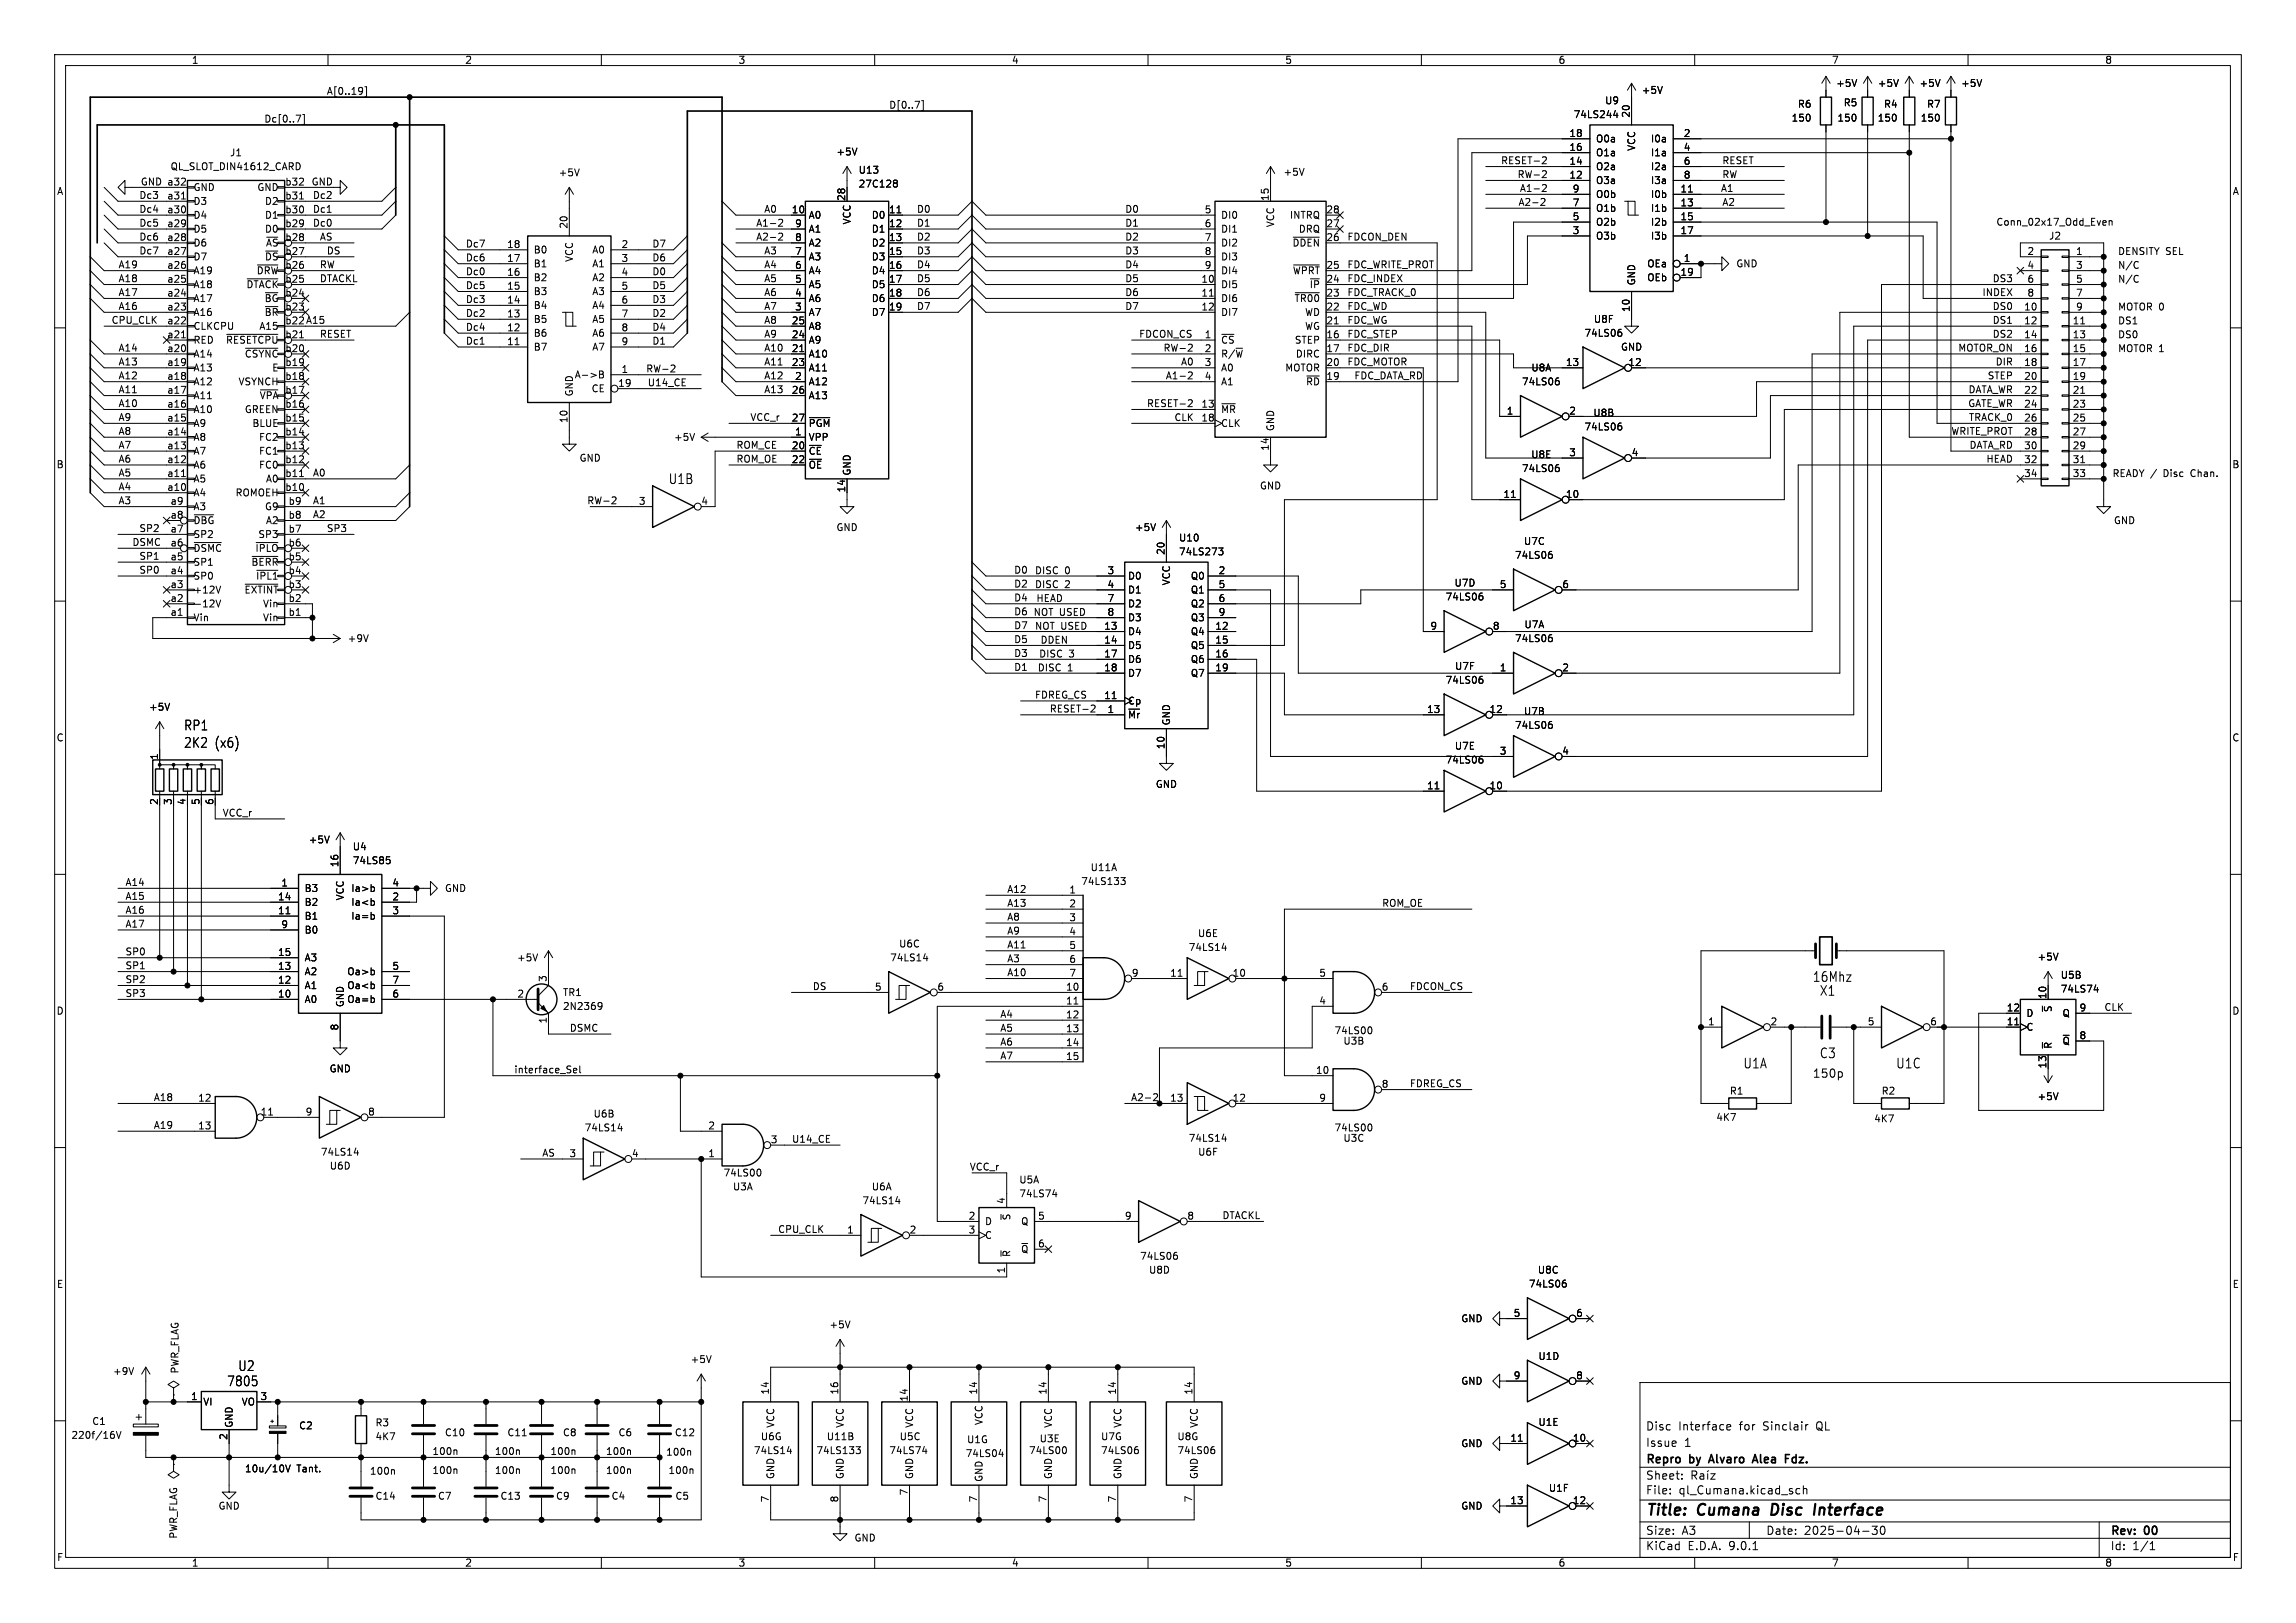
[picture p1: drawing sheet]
<svg xmlns="http://www.w3.org/2000/svg" width="420mm" height="297mm" viewBox="0 0 420 297" stroke-linecap="round" stroke-linejoin="round" font-family="sans-serif">
<defs><g id="words">
<g font-size="2.8">
<text x="301" y="277.9">Title:</text>
<text x="310.6" y="277.9">Cumana</text>
<text x="324.9" y="277.9">Disc</text>
<text x="333.5" y="277.9">Interface</text>
</g>
<g font-size="2.5">
<text x="122.2" y="88.8">U1B</text>
<text x="33.6" y="133.9">RP1</text>
<text x="33.6" y="137.1">2K2</text>
<text x="39.3" y="137.1">(x6)</text>
<text x="331.5" y="179.9">16Mhz</text>
<text x="332.8" y="182.4">X1</text>
<text x="318.8" y="195.7">U1A</text>
<text x="332.8" y="193.9">C3</text>
<text x="346.8" y="195.7">U1C</text>
<text x="43.5" y="251.1">U2</text>
<text x="41.5" y="253.9">7805</text>
</g>
<g font-size="2.1">
<text x="331.5" y="197.4">150p</text>
<text x="301" y="262">Disc</text>
<text x="307" y="262">Interface</text>
<text x="318.2" y="262">for</text>
<text x="322.7" y="262">Sinclair</text>
<text x="332.5" y="262">QL</text>
<text x="301" y="268.2">Repro</text>
<text x="301" y="265">Issue</text>
<text x="308.1" y="265">1</text>
<text x="309.2" y="268.2">by</text>
<text x="313.4" y="268.2">Alvaro</text>
<text x="322" y="268.2">Alea</text>
<text x="328.5" y="268.2">Fdz.</text>
<text x="301" y="273.7">File:</text>
<text x="301" y="271">Sheet:</text>
<text x="307.1" y="273.7">ql_Cumana.kicad_sch</text>
<text x="301" y="281.1">Size:</text>
<text x="307.6" y="281.1">A3</text>
<text x="323" y="281.1">Date:</text>
<text x="330" y="281.1">2025-04-30</text>
<text x="386" y="281.3">Rev:</text>
<text x="392.4" y="281.3">00</text>
<text x="301" y="283.9">KiCad</text>
<text x="308.7" y="283.9">E.D.A.</text>
<text x="316.3" y="283.9">9.0.1</text>
<text x="386" y="283.9">Id:</text>
<text x="390.1" y="283.9">1/1</text>
</g>
<g font-size="1.8">
<text x="35" y="11.9">1</text>
<text x="85" y="11.9">2</text>
<text x="135" y="11.9">3</text>
<text x="185" y="11.9">4</text>
<text x="235" y="11.9">5</text>
<text x="285" y="11.9">6</text>
<text x="335" y="11.9">7</text>
<text x="385" y="11.9">8</text>
<text x="59.7" y="17.4">A[0..19]</text>
<text x="300.2" y="17.4">+5V</text>
<text x="335.8" y="16.1">+5V</text>
<text x="343.4" y="16.1">+5V</text>
<text x="351" y="16.1">+5V</text>
<text x="358.6" y="16.1">+5V</text>
<text x="48.3" y="22.5">Dc[0..7]</text>
<text x="162.6" y="20">D[0..7]</text>
<text x="287.8" y="21.8">74LS244</text>
<text x="293.5" y="19.3">U9</text>
<text x="298.2" y="21.6" transform="rotate(-90 298.2 21.6)">20</text>
<text x="327.6" y="22.5">150</text>
<text x="328.8" y="19.9">R6</text>
<text x="336" y="22.5">150</text>
<text x="337.2" y="19.7">R5</text>
<text x="343.4" y="22.5">150</text>
<text x="344.5" y="19.9">R4</text>
<text x="351.3" y="22.5">150</text>
<text x="352.4" y="19.9">R7</text>
<text x="42" y="28.8">J1</text>
<text x="152.9" y="28.7">+5V</text>
<text x="287" y="25.1">18</text>
<text x="287" y="27.7">16</text>
<text x="291.8" y="26.3">O0a</text>
<text x="291.8" y="28.8">O1a</text>
<text x="299.3" y="27.7" transform="rotate(-90 299.3 27.7)">VCC</text>
<text x="301.9" y="26.3">I0a</text>
<text x="301.9" y="28.8">I1a</text>
<text x="307.9" y="25.1">2</text>
<text x="307.9" y="27.7">4</text>
<text x="10.3" y="35.9">A</text>
<text x="25.7" y="34.1">GND a32</text>
<text x="31.1" y="31.3">QL_SLOT_DIN41612_CARD</text>
<text x="35.3" y="35.2">GND</text>
<text x="47" y="35.2">GND</text>
<text x="52.1" y="34">b32</text>
<text x="56.9" y="34.1">GND</text>
<text x="102.1" y="32.5">+5V</text>
<text x="157" y="32">U13</text>
<text x="157" y="34.5">27C128</text>
<text x="234.7" y="32.4">+5V</text>
<text x="274.5" y="30.1">RESET-2</text>
<text x="277.5" y="32.7">RW-2</text>
<text x="277.9" y="35.2">A1-2</text>
<text x="287" y="30.2">14</text>
<text x="287" y="32.8">12</text>
<text x="287.6" y="35.3">9</text>
<text x="291.8" y="31.3">O2a</text>
<text x="291.8" y="33.9">O3a</text>
<text x="301.9" y="31.3">I2a</text>
<text x="301.9" y="33.9">I3a</text>
<text x="307.3" y="35.3">11</text>
<text x="307.9" y="30.2">6</text>
<text x="307.9" y="32.8">8</text>
<text x="314.7" y="35.2">A1</text>
<text x="315" y="30.1">RESET</text>
<text x="315" y="32.7">RW</text>
<text x="408.3" y="35.9">A</text>
<text x="25.4" y="36.5">Dc3</text>
<text x="25.4" y="41.6">Dc5</text>
<text x="25.4" y="39">Dc4</text>
<text x="30.5" y="36.6">a31</text>
<text x="30.5" y="39.1">a30</text>
<text x="30.5" y="41.7">a29</text>
<text x="35.3" y="37.7">D3</text>
<text x="35.3" y="40.2">D4</text>
<text x="48.4" y="37.7">D2</text>
<text x="48.4" y="40.2">D1</text>
<text x="52.1" y="36.6">b31</text>
<text x="52.1" y="39.1">b30</text>
<text x="52.1" y="41.7">b29</text>
<text x="57.1" y="41.6">Dc0</text>
<text x="57.1" y="36.5">Dc2</text>
<text x="57.1" y="39">Dc1</text>
<text x="103.9" y="42" transform="rotate(-90 103.9 42)">20</text>
<text x="138.2" y="41.6">A1-2</text>
<text x="139.7" y="39">A0</text>
<text x="144.7" y="39.1">10</text>
<text x="145.3" y="41.7">9</text>
<text x="147.8" y="40.2">A0</text>
<text x="154.7" y="36.9" transform="rotate(-90 154.7 36.9)">28</text>
<text x="155.8" y="41.2" transform="rotate(-90 155.8 41.2)">VCC</text>
<text x="159.4" y="40.2">D0</text>
<text x="162.5" y="39.1">11</text>
<text x="162.5" y="41.7">12</text>
<text x="167.6" y="41.6">D1</text>
<text x="167.6" y="39">D0</text>
<text x="205.7" y="39">D0</text>
<text x="205.7" y="41.6">D1</text>
<text x="220.3" y="39.1">5</text>
<text x="220.3" y="41.7">6</text>
<text x="223.3" y="40.2">DI0</text>
<text x="232.2" y="36.9" transform="rotate(-90 232.2 36.9)">15</text>
<text x="233.3" y="41.7" transform="rotate(-90 233.3 41.7)">VCC</text>
<text x="235.8" y="40.2">INTRQ</text>
<text x="242.5" y="39.1">28</text>
<text x="242.5" y="41.7">27</text>
<text x="277.7" y="37.8">A2-2</text>
<text x="287.6" y="37.8">7</text>
<text x="287.6" y="40.4">5</text>
<text x="291.8" y="36.4">O0b</text>
<text x="291.8" y="39">O1b</text>
<text x="291.8" y="41.5">O2b</text>
<text x="301.9" y="36.4">I0b</text>
<text x="301.9" y="39">I1b</text>
<text x="301.9" y="41.5">I2b</text>
<text x="307.3" y="37.8">13</text>
<text x="307.3" y="40.4">15</text>
<text x="315" y="37.8">A2</text>
<text x="365.1" y="41.5">Conn_02x17_Odd_Even</text>
<text x="25.4" y="44.1">Dc6</text>
<text x="25.4" y="46.6">Dc7</text>
<text x="30.5" y="44.2">a28</text>
<text x="30.5" y="46.7">a27</text>
<text x="35.3" y="42.8">D5</text>
<text x="35.3" y="45.3">D6</text>
<text x="35.3" y="47.9">D7</text>
<text x="48.4" y="42.8">D0</text>
<text x="48.4" y="47.9">~{DS}</text>
<text x="48.6" y="45.3">~{AS}</text>
<text x="52.1" y="44.2">b28</text>
<text x="52.1" y="46.7">b27</text>
<text x="58.4" y="44.1">AS</text>
<text x="59.7" y="46.6">DS</text>
<text x="85.1" y="45.4">Dc7</text>
<text x="85.1" y="47.9">Dc6</text>
<text x="92.7" y="45.5">18</text>
<text x="97.5" y="46.6">B0</text>
<text x="108.2" y="46.6">A0</text>
<text x="113.6" y="45.5">2</text>
<text x="119.2" y="47.9">D6</text>
<text x="119.2" y="45.4">D7</text>
<text x="138.2" y="44.1">A2-2</text>
<text x="139.7" y="46.6">A3</text>
<text x="145.3" y="44.2">8</text>
<text x="145.3" y="46.7">7</text>
<text x="147.8" y="42.8">A1</text>
<text x="147.8" y="45.3">A2</text>
<text x="147.8" y="47.9">A3</text>
<text x="159.4" y="42.8">D1</text>
<text x="159.4" y="45.3">D2</text>
<text x="159.4" y="47.9">D3</text>
<text x="162.5" y="44.2">13</text>
<text x="162.5" y="46.7">15</text>
<text x="167.6" y="44.1">D2</text>
<text x="167.6" y="46.6">D3</text>
<text x="205.7" y="44.1">D2</text>
<text x="205.7" y="46.6">D3</text>
<text x="220.3" y="44.2">7</text>
<text x="220.3" y="46.7">8</text>
<text x="223.3" y="42.8">DI1</text>
<text x="223.3" y="45.3">DI2</text>
<text x="223.3" y="47.9">DI3</text>
<text x="236.3" y="45.3">~{DDEN}</text>
<text x="237.5" y="42.8">DRQ</text>
<text x="242.5" y="44.2">26</text>
<text x="246.4" y="44.1">FDCON_DEN</text>
<text x="287.6" y="42.9">3</text>
<text x="291.8" y="44">O3b</text>
<text x="301.9" y="44">I3b</text>
<text x="307.3" y="42.9">17</text>
<text x="370.8" y="46.7">2</text>
<text x="374.7" y="44">J2</text>
<text x="379.7" y="46.7">1</text>
<text x="387.3" y="46.7">DENSITY SEL</text>
<text x="21.6" y="51.7">A18</text>
<text x="21.6" y="49.2">A19</text>
<text x="30.5" y="49.3">a26</text>
<text x="30.5" y="51.8">a25</text>
<text x="35.3" y="50.4">A19</text>
<text x="35.3" y="52.9">A18</text>
<text x="45" y="52.9">~{DTACK}</text>
<text x="46.9" y="50.4">~{DRW}</text>
<text x="52.1" y="49.3">b26</text>
<text x="52.1" y="51.8">b25</text>
<text x="58.4" y="49.2">RW</text>
<text x="58.4" y="51.7">DTACKL</text>
<text x="85.1" y="50.5">Dc0</text>
<text x="85.1" y="53">Dc5</text>
<text x="92.7" y="48">17</text>
<text x="92.7" y="50.5">16</text>
<text x="92.7" y="53.1">15</text>
<text x="97.5" y="49.1">B1</text>
<text x="97.5" y="51.7">B2</text>
<text x="105" y="48" transform="rotate(-90 105 48)">VCC</text>
<text x="108.2" y="49.1">A1</text>
<text x="108.2" y="51.7">A2</text>
<text x="113.6" y="48">3</text>
<text x="113.6" y="50.5">4</text>
<text x="113.6" y="53.1">5</text>
<text x="119.2" y="50.5">D0</text>
<text x="119.2" y="53">D5</text>
<text x="139.7" y="51.7">A5</text>
<text x="139.7" y="49.2">A4</text>
<text x="145.3" y="49.3">6</text>
<text x="145.3" y="51.8">5</text>
<text x="147.8" y="50.4">A4</text>
<text x="147.8" y="52.9">A5</text>
<text x="159.4" y="50.4">D4</text>
<text x="159.4" y="52.9">D5</text>
<text x="162.5" y="49.3">16</text>
<text x="162.5" y="51.8">17</text>
<text x="167.6" y="51.7">D5</text>
<text x="167.6" y="49.2">D4</text>
<text x="205.7" y="51.7">D5</text>
<text x="205.7" y="49.2">D4</text>
<text x="219.7" y="51.8">10</text>
<text x="220.3" y="49.3">9</text>
<text x="223.3" y="50.4">DI4</text>
<text x="223.3" y="52.9">DI5</text>
<text x="236.4" y="50.4">~{WPRT}</text>
<text x="239.5" y="52.9">~{IP}</text>
<text x="242.5" y="49.3">25</text>
<text x="242.5" y="51.8">24</text>
<text x="246.4" y="49.2">FDC_WRITE_PROT</text>
<text x="246.4" y="51.7">FDC_INDEX</text>
<text x="299.3" y="52.3" transform="rotate(-90 299.3 52.3)">GND</text>
<text x="301.2" y="49.1">OEa</text>
<text x="301.2" y="51.7">OEb</text>
<text x="307.3" y="50.5">19</text>
<text x="307.9" y="48">1</text>
<text x="317.5" y="49.1">GND</text>
<text x="364.4" y="51.7">DS3</text>
<text x="370.8" y="49.3">4</text>
<text x="370.8" y="51.8">6</text>
<text x="379.7" y="49.3">3</text>
<text x="379.7" y="51.8">5</text>
<text x="387.3" y="49.3">N/C</text>
<text x="387.3" y="51.8">N/C</text>
<text x="20.3" y="59.3">CPU_CLK</text>
<text x="21.6" y="56.8">A16</text>
<text x="21.6" y="54.3">A17</text>
<text x="30.5" y="54.4">a24</text>
<text x="30.5" y="56.9">a23</text>
<text x="30.5" y="59.4">a22</text>
<text x="35.3" y="55.5">A17</text>
<text x="35.3" y="58">A16</text>
<text x="48.3" y="55.5">~{BG}</text>
<text x="48.3" y="58">~{BR}</text>
<text x="52.1" y="54.4">b24</text>
<text x="52.1" y="56.9">b23</text>
<text x="52.1" y="59.4">b22 A15</text>
<text x="85.1" y="58.1">Dc2</text>
<text x="85.1" y="55.5">Dc3</text>
<text x="92.7" y="55.6">14</text>
<text x="92.7" y="58.2">13</text>
<text x="97.5" y="54.2">B3</text>
<text x="97.5" y="56.7">B4</text>
<text x="97.5" y="59.3">B5</text>
<text x="108.2" y="54.2">A3</text>
<text x="108.2" y="56.7">A4</text>
<text x="108.2" y="59.3">A5</text>
<text x="113.6" y="55.6">6</text>
<text x="113.6" y="58.2">7</text>
<text x="119.2" y="55.5">D3</text>
<text x="119.2" y="58.1">D2</text>
<text x="139.7" y="54.3">A6</text>
<text x="139.7" y="56.8">A7</text>
<text x="139.7" y="59.3">A8</text>
<text x="144.7" y="59.4">25</text>
<text x="145.3" y="54.4">4</text>
<text x="145.3" y="56.9">3</text>
<text x="147.8" y="55.5">A6</text>
<text x="147.8" y="58">A7</text>
<text x="159.4" y="55.5">D6</text>
<text x="159.4" y="58">D7</text>
<text x="162.5" y="54.4">18</text>
<text x="162.5" y="56.9">19</text>
<text x="167.6" y="54.3">D6</text>
<text x="167.6" y="56.8">D7</text>
<text x="205.7" y="56.8">D7</text>
<text x="205.7" y="54.3">D6</text>
<text x="219.7" y="54.4">11</text>
<text x="219.7" y="56.9">12</text>
<text x="223.3" y="55.5">DI6</text>
<text x="223.3" y="58">DI7</text>
<text x="236.7" y="55.5">~{TR00}</text>
<text x="238.6" y="58">WD</text>
<text x="242.5" y="54.4">23</text>
<text x="242.5" y="56.9">22</text>
<text x="242.5" y="59.4">21</text>
<text x="246.4" y="54.3">FDC_TRACK_0</text>
<text x="246.4" y="59.3">FDC_WG</text>
<text x="246.4" y="56.8">FDC_WD</text>
<text x="291.5" y="59.3">U8F</text>
<text x="298.2" y="57.2" transform="rotate(-90 298.2 57.2)">10</text>
<text x="362.5" y="54.3">INDEX</text>
<text x="364.4" y="56.8">DS0</text>
<text x="364.4" y="59.3">DS1</text>
<text x="370.2" y="56.9">10</text>
<text x="370.2" y="59.4">12</text>
<text x="370.8" y="54.4">8</text>
<text x="379.1" y="59.4">11</text>
<text x="379.7" y="54.4">7</text>
<text x="379.7" y="56.9">9</text>
<text x="387.3" y="59.4">DS1</text>
<text x="387.3" y="56.9">MOTOR 0</text>
<text x="21.6" y="64.4">A14</text>
<text x="30.5" y="62">a21</text>
<text x="30.5" y="64.5">a20</text>
<text x="35.3" y="60.6">CLKCPU</text>
<text x="35.3" y="63.1">RED</text>
<text x="35.3" y="65.6">A14</text>
<text x="41.2" y="63.1">~{RESETCPU}</text>
<text x="44.7" y="65.6">~{CSYNC}</text>
<text x="47.3" y="60.6">A15</text>
<text x="52.1" y="62">b21</text>
<text x="52.1" y="64.5">b20</text>
<text x="58.4" y="61.9">RESET</text>
<text x="85.1" y="60.6">Dc4</text>
<text x="85.1" y="63.2">Dc1</text>
<text x="92.7" y="60.7">12</text>
<text x="92.7" y="63.2">11</text>
<text x="97.5" y="61.8">B6</text>
<text x="97.5" y="64.4">B7</text>
<text x="108.2" y="61.8">A6</text>
<text x="108.2" y="64.4">A7</text>
<text x="113.6" y="60.7">8</text>
<text x="113.6" y="63.2">9</text>
<text x="119.2" y="63.2">D1</text>
<text x="119.2" y="60.6">D4</text>
<text x="139.7" y="61.9">A9</text>
<text x="139.7" y="64.4">A10</text>
<text x="144.7" y="62">24</text>
<text x="144.7" y="64.5">21</text>
<text x="147.8" y="60.6">A8</text>
<text x="147.8" y="63.1">A9</text>
<text x="147.8" y="65.6">A10</text>
<text x="208.3" y="61.9">FDCON_CS</text>
<text x="212.7" y="64.4">RW-2</text>
<text x="220.3" y="62">1</text>
<text x="220.3" y="64.5">2</text>
<text x="223.3" y="63.1">~{CS}</text>
<text x="223.3" y="65.6">R/~{W}</text>
<text x="236.8" y="63.1">STEP</text>
<text x="236.9" y="65.6">DIRC</text>
<text x="238.6" y="60.6">WG</text>
<text x="242.5" y="62">16</text>
<text x="242.5" y="64.5">17</text>
<text x="246.4" y="61.9">FDC_STEP</text>
<text x="246.4" y="64.4">FDC_DIR</text>
<text x="289.7" y="61.8">74LS06</text>
<text x="296.4" y="64.4">GND</text>
<text x="358.1" y="64.4">MOTOR_ON</text>
<text x="364.4" y="61.9">DS2</text>
<text x="370.2" y="62">14</text>
<text x="370.2" y="64.5">16</text>
<text x="379.1" y="62">13</text>
<text x="379.1" y="64.5">15</text>
<text x="387.3" y="62">DS0</text>
<text x="387.3" y="64.5">MOTOR 1</text>
<text x="21.6" y="69.5">A12</text>
<text x="21.6" y="67">A13</text>
<text x="30.5" y="67.1">a19</text>
<text x="30.5" y="69.6">a18</text>
<text x="35.3" y="68.2">A13</text>
<text x="35.3" y="70.7">A12</text>
<text x="43.5" y="70.7">VSYNCH</text>
<text x="49.7" y="68.2">E</text>
<text x="52.1" y="67.1">b19</text>
<text x="52.1" y="69.6">b18</text>
<text x="105" y="69.4">A-&gt;B</text>
<text x="108.1" y="72">CE</text>
<text x="113" y="70.9">19</text>
<text x="113.6" y="68.3">1</text>
<text x="118.1" y="68.2">RW-2</text>
<text x="118.4" y="70.8">U14_CE</text>
<text x="139.7" y="67">A11</text>
<text x="139.7" y="69.5">A12</text>
<text x="144.7" y="67.1">23</text>
<text x="145.3" y="69.6">2</text>
<text x="147.8" y="68.2">A11</text>
<text x="147.8" y="70.7">A12</text>
<text x="213.2" y="69.5">A1-2</text>
<text x="215.9" y="67">A0</text>
<text x="220.3" y="67.1">3</text>
<text x="220.3" y="69.6">4</text>
<text x="223.3" y="68.2">A0</text>
<text x="223.3" y="70.7">A1</text>
<text x="235" y="68.2">MOTOR</text>
<text x="238.8" y="70.7">~{RD}</text>
<text x="242.5" y="67.1">20</text>
<text x="242.5" y="69.6">19</text>
<text x="246.4" y="67">FDC_MOTOR</text>
<text x="247.6" y="69.5">FDC_DATA_RD</text>
<text x="278.3" y="70.7">74LS06</text>
<text x="280" y="68.2">U8A</text>
<text x="286.3" y="67.1">13</text>
<text x="297.8" y="67.1">12</text>
<text x="363.5" y="69.5">STEP</text>
<text x="365" y="67">DIR</text>
<text x="370.2" y="67.1">18</text>
<text x="370.2" y="69.6">20</text>
<text x="379.1" y="67.1">17</text>
<text x="379.1" y="69.6">19</text>
<text x="21.6" y="72">A11</text>
<text x="21.6" y="74.6">A10</text>
<text x="21.6" y="77.1">A9</text>
<text x="30.5" y="72.1">a17</text>
<text x="30.5" y="74.7">a16</text>
<text x="30.5" y="77.2">a15</text>
<text x="35.3" y="73.3">A11</text>
<text x="35.3" y="75.8">A10</text>
<text x="44.7" y="75.8">GREEN</text>
<text x="47.4" y="73.3">~{VPA}</text>
<text x="52.1" y="72.1">b17</text>
<text x="52.1" y="74.7">b16</text>
<text x="52.1" y="77.2">b15</text>
<text x="103.9" y="77.5" transform="rotate(-90 103.9 77.5)">10</text>
<text x="105" y="72.6" transform="rotate(-90 105 72.6)">GND</text>
<text x="137.2" y="77.1">VCC_r</text>
<text x="139.7" y="72">A13</text>
<text x="144.7" y="72.1">26</text>
<text x="144.7" y="77.2">27</text>
<text x="147.8" y="73.3">A13</text>
<text x="209.7" y="74.6">RESET-2</text>
<text x="219.7" y="74.7">13</text>
<text x="219.7" y="77.2">18</text>
<text x="223.3" y="75.8">~{MR}</text>
<text x="275.5" y="75.9">1</text>
<text x="286.9" y="75.9">2</text>
<text x="291.4" y="76.4">U8B</text>
<text x="359.9" y="74.6">GATE_WR</text>
<text x="360" y="72">DATA_WR</text>
<text x="360.1" y="77.1">TRACK_0</text>
<text x="370.2" y="72.1">22</text>
<text x="370.2" y="74.7">24</text>
<text x="370.2" y="77.2">26</text>
<text x="379.1" y="72.1">21</text>
<text x="379.1" y="74.7">23</text>
<text x="379.1" y="77.2">25</text>
<text x="21.6" y="79.7">A8</text>
<text x="21.6" y="82.2">A7</text>
<text x="30.5" y="79.8">a14</text>
<text x="30.5" y="82.3">a13</text>
<text x="35.3" y="78.3">A9</text>
<text x="35.3" y="80.9">A8</text>
<text x="35.3" y="83.4">A7</text>
<text x="46.1" y="78.3">BLUE</text>
<text x="47.3" y="80.9">FC2</text>
<text x="47.3" y="83.4">FC1</text>
<text x="52.1" y="79.8">b14</text>
<text x="52.1" y="82.3">b13</text>
<text x="123.2" y="80.9">+5V</text>
<text x="134.6" y="82.2">ROM_CE</text>
<text x="144.7" y="82.3">20</text>
<text x="145.3" y="79.8">1</text>
<text x="147.8" y="78.3">~{PGM}</text>
<text x="147.8" y="80.9">VPP</text>
<text x="147.8" y="83.4">~{CE}</text>
<text x="223.3" y="78.3">CLK</text>
<text x="232.2" y="82.6" transform="rotate(-90 232.2 82.6)">14</text>
<text x="233.3" y="79" transform="rotate(-90 233.3 79)">GND</text>
<text x="286.9" y="83.6">3</text>
<text x="289.7" y="79">74LS06</text>
<text x="298.4" y="83.6">4</text>
<text x="356.8" y="79.7">WRITE_PROT</text>
<text x="360.2" y="82.2">DATA_RD</text>
<text x="370.2" y="79.8">28</text>
<text x="370.2" y="82.3">30</text>
<text x="379.1" y="79.8">27</text>
<text x="379.1" y="82.3">29</text>
<text x="10.3" y="85.9">B</text>
<text x="21.6" y="89.8">A4</text>
<text x="21.6" y="84.7">A6</text>
<text x="21.6" y="87.3">A5</text>
<text x="30.5" y="84.8">a12</text>
<text x="30.5" y="87.4">a11</text>
<text x="30.5" y="89.9">a10</text>
<text x="35.3" y="86">A6</text>
<text x="35.3" y="88.5">A5</text>
<text x="47.3" y="86">FC0</text>
<text x="48.6" y="88.5">A0</text>
<text x="52.1" y="84.8">b12</text>
<text x="52.1" y="87.4">b11</text>
<text x="52.1" y="89.9">b10</text>
<text x="57.1" y="87.3">A0</text>
<text x="105.9" y="84.7">GND</text>
<text x="134.6" y="84.7">ROM_OE</text>
<text x="144.7" y="84.8">22</text>
<text x="147.8" y="86">~{OE}</text>
<text x="155.8" y="87.1" transform="rotate(-90 155.8 87.1)">GND</text>
<text x="230.4" y="89.8">GND</text>
<text x="278.3" y="86.6">74LS06</text>
<text x="280" y="84">U8E</text>
<text x="363.3" y="84.7">HEAD</text>
<text x="370.2" y="84.8">32</text>
<text x="370.2" y="87.4">34</text>
<text x="379.1" y="84.8">31</text>
<text x="379.1" y="87.4">33</text>
<text x="386.3" y="87.4">READY /</text>
<text x="395.9" y="87.4">Disc</text>
<text x="401" y="87.4">Chan.</text>
<text x="408.2" y="85.9">B</text>
<text x="21.6" y="92.4">A3</text>
<text x="31.1" y="92.5">a9</text>
<text x="31.1" y="95">a8</text>
<text x="35.3" y="91">A4</text>
<text x="35.3" y="93.6">A3</text>
<text x="43" y="91">ROMOEH</text>
<text x="48.4" y="93.6">G9</text>
<text x="52.7" y="92.5">b9</text>
<text x="52.7" y="95">b8</text>
<text x="57.1" y="94.9">A2</text>
<text x="57.1" y="92.4">A1</text>
<text x="107.3" y="92.4">RW-2</text>
<text x="116.8" y="92.5">3</text>
<text x="128.2" y="92.5">4</text>
<text x="154.7" y="90.2" transform="rotate(-90 154.7 90.2)">14</text>
<text x="274.9" y="91.2">11</text>
<text x="286.3" y="91.2">10</text>
<text x="24.1" y="100">DSMC</text>
<text x="25.4" y="97.4">SP2</text>
<text x="31.1" y="97.5">a7</text>
<text x="31.1" y="100.1">a6</text>
<text x="35.3" y="96.1">~{DBG}</text>
<text x="35.3" y="98.7">SP2</text>
<text x="35.3" y="101.2">~{DSMC}</text>
<text x="46.6" y="101.2">~{IPLO}</text>
<text x="47.2" y="98.7">SP3</text>
<text x="48.6" y="96.1">A2</text>
<text x="52.7" y="97.5">b7</text>
<text x="52.7" y="100.1">b6</text>
<text x="59.7" y="97.4">SP3</text>
<text x="152.9" y="97.4">GND</text>
<text x="207.5" y="97.4">+5V</text>
<text x="213.1" y="101.6" transform="rotate(-90 213.1 101.6)">20</text>
<text x="215.6" y="99.3">U10</text>
<text x="215.6" y="101.8">74LS273</text>
<text x="278.7" y="99.9">U7C</text>
<text x="386.6" y="96.1">GND</text>
<text x="25.4" y="105.1">SP0</text>
<text x="25.4" y="102.5">SP1</text>
<text x="31.1" y="102.6">a5</text>
<text x="31.1" y="105.2">a4</text>
<text x="31.1" y="107.7">a3</text>
<text x="35.3" y="103.7">SP1</text>
<text x="35.3" y="106.3">SP0</text>
<text x="45.9" y="103.7">~{BERR}</text>
<text x="46.7" y="106.3">~{IPL1}</text>
<text x="52.7" y="102.6">b5</text>
<text x="52.7" y="105.2">b4</text>
<text x="52.7" y="107.7">b3</text>
<text x="185.4" y="105.1">D0</text>
<text x="185.4" y="107.6">D2</text>
<text x="189.2" y="105.2">DISC</text>
<text x="189.2" y="107.7">DISC</text>
<text x="194.8" y="105.2">0</text>
<text x="194.8" y="107.7">2</text>
<text x="202.5" y="105.2">3</text>
<text x="202.5" y="107.7">4</text>
<text x="206.2" y="106.3">D0</text>
<text x="214.2" y="107.2" transform="rotate(-90 214.2 107.2)">VCC</text>
<text x="217.7" y="106.3">Q0</text>
<text x="222.8" y="105.2">2</text>
<text x="222.8" y="107.7">5</text>
<text x="266" y="107.5">U7D</text>
<text x="274.2" y="107.7">5</text>
<text x="277" y="102.5">74LS06</text>
<text x="285.7" y="107.7">6</text>
<text x="31.1" y="110.2">a2</text>
<text x="31.1" y="112.8">a1</text>
<text x="35.3" y="108.8">+12V</text>
<text x="35.3" y="111.4">-12V</text>
<text x="35.3" y="113.9">Vin</text>
<text x="44.6" y="108.8">~{EXTINT}</text>
<text x="48" y="111.4">Vin</text>
<text x="48" y="113.9">Vin</text>
<text x="52.7" y="110.2">b2</text>
<text x="52.7" y="112.8">b1</text>
<text x="185.4" y="110.1">D4</text>
<text x="185.4" y="112.7">D6</text>
<text x="189" y="112.8">NOT USED</text>
<text x="189.5" y="110.2">HEAD</text>
<text x="202.5" y="110.2">7</text>
<text x="202.5" y="112.8">8</text>
<text x="206.2" y="108.8">D1</text>
<text x="206.2" y="111.4">D2</text>
<text x="206.2" y="113.9">D3</text>
<text x="217.7" y="108.8">Q1</text>
<text x="217.7" y="111.4">Q2</text>
<text x="217.7" y="113.9">Q3</text>
<text x="222.8" y="110.2">6</text>
<text x="222.8" y="112.8">9</text>
<text x="264.3" y="110.1">74LS06</text>
<text x="63.5" y="117.7">+9V</text>
<text x="185.4" y="117.8">D5</text>
<text x="185.4" y="115.2">D7</text>
<text x="189.2" y="115.3">NOT USED</text>
<text x="190.2" y="117.9">DDEN</text>
<text x="201.9" y="115.3">13</text>
<text x="201.9" y="117.9">14</text>
<text x="206.2" y="116.4">D4</text>
<text x="206.2" y="119">D5</text>
<text x="217.7" y="116.4">Q4</text>
<text x="217.7" y="119">Q5</text>
<text x="222.2" y="115.3">12</text>
<text x="222.2" y="117.9">15</text>
<text x="261.5" y="115.3">9</text>
<text x="273" y="115.3">8</text>
<text x="277" y="117.7">74LS06</text>
<text x="278.8" y="115.2">U7A</text>
<text x="185.4" y="122.8">D1</text>
<text x="185.4" y="120.3">D3</text>
<text x="189.7" y="122.9">DISC</text>
<text x="190" y="120.4">DISC</text>
<text x="195.3" y="122.9">1</text>
<text x="195.5" y="120.4">3</text>
<text x="201.9" y="120.4">17</text>
<text x="201.9" y="122.9">18</text>
<text x="206.2" y="121.5">D6</text>
<text x="206.2" y="124.1">D7</text>
<text x="217.7" y="121.5">Q6</text>
<text x="217.7" y="124.1">Q7</text>
<text x="222.2" y="120.4">16</text>
<text x="222.2" y="122.9">19</text>
<text x="264.3" y="125.3">74LS06</text>
<text x="266.1" y="122.8">U7F</text>
<text x="274.2" y="122.9">1</text>
<text x="285.7" y="122.9">2</text>
<text x="27.2" y="130.3">+5V</text>
<text x="189.2" y="127.9">FDREG_CS</text>
<text x="191.9" y="130.5">RESET-2</text>
<text x="201.9" y="128">11</text>
<text x="202.5" y="130.6">1</text>
<text x="206.2" y="129.1">Cp</text>
<text x="206.2" y="131.7">~{Mr}</text>
<text x="260.9" y="130.6">13</text>
<text x="272.4" y="130.6">12</text>
<text x="278.7" y="131">U7B</text>
<text x="10.3" y="135.9">C</text>
<text x="213.1" y="137.2" transform="rotate(-90 213.1 137.2)">10</text>
<text x="214.2" y="132.8" transform="rotate(-90 214.2 132.8)">GND</text>
<text x="266" y="137.4">U7E</text>
<text x="277" y="133.6">74LS06</text>
<text x="408.2" y="135.9">C</text>
<text x="29" y="139.1" transform="rotate(-90 29 139.1)">1</text>
<text x="264.3" y="139.9">74LS06</text>
<text x="274.2" y="138.2">3</text>
<text x="285.7" y="138.2">4</text>
<text x="29" y="147.4" transform="rotate(-90 29 147.4)">2</text>
<text x="31.5" y="147.4" transform="rotate(-90 31.5 147.4)">3</text>
<text x="34" y="147.4" transform="rotate(-90 34 147.4)">4</text>
<text x="36.6" y="147.4" transform="rotate(-90 36.6 147.4)">5</text>
<text x="39.1" y="147.4" transform="rotate(-90 39.1 147.4)">6</text>
<text x="40.6" y="149.5">VCC_r</text>
<text x="211.3" y="144.4">GND</text>
<text x="260.9" y="144.5">11</text>
<text x="272.4" y="144.5">10</text>
<text x="56.4" y="154.5">+5V</text>
<text x="64.4" y="155.8">U4</text>
<text x="62" y="158.8" transform="rotate(-90 62 158.8)">16</text>
<text x="64.4" y="158.3">74LS85</text>
<text x="199.4" y="159.6">U11A</text>
<text x="22.9" y="167.3">A16</text>
<text x="22.9" y="164.8">A15</text>
<text x="22.9" y="162.2">A14</text>
<text x="50.8" y="164.8">14</text>
<text x="50.8" y="167.4">11</text>
<text x="51.4" y="162.3">1</text>
<text x="55.6" y="163.4">B3</text>
<text x="55.6" y="166">B2</text>
<text x="63.1" y="164.9" transform="rotate(-90 63.1 164.9)">VCC</text>
<text x="64.2" y="163.4">Ia&gt;b</text>
<text x="64.2" y="166">Ia&lt;b</text>
<text x="71.7" y="162.3">4</text>
<text x="71.7" y="164.8">2</text>
<text x="71.7" y="167.4">3</text>
<text x="81.3" y="163.4">GND</text>
<text x="184.1" y="166">A13</text>
<text x="184.1" y="163.5">A12</text>
<text x="195.5" y="163.6">1</text>
<text x="195.5" y="166.1">2</text>
<text x="197.7" y="162.2">74LS133</text>
<text x="252.7" y="166">ROM_OE</text>
<text x="22.9" y="169.8">A17</text>
<text x="51.4" y="169.9">9</text>
<text x="55.6" y="168.5">B1</text>
<text x="55.6" y="171">B0</text>
<text x="64.2" y="168.5">Ia=b</text>
<text x="164.4" y="173.6">U6C</text>
<text x="184.1" y="168.6">A8</text>
<text x="184.1" y="171.1">A9</text>
<text x="184.1" y="173.6">A11</text>
<text x="195.5" y="168.7">3</text>
<text x="195.5" y="171.2">4</text>
<text x="195.5" y="173.7">5</text>
<text x="219" y="171.7">U6E</text>
<text x="22.9" y="174.9">SP0</text>
<text x="22.9" y="177.5">SP1</text>
<text x="22.9" y="180">SP2</text>
<text x="50.8" y="175">15</text>
<text x="50.8" y="177.5">13</text>
<text x="55.6" y="176.1">A3</text>
<text x="55.6" y="178.7">A2</text>
<text x="63.4" y="178.7">Oa&gt;b</text>
<text x="71.7" y="177.5">5</text>
<text x="94.5" y="176.1">+5V</text>
<text x="100.1" y="179.8" transform="rotate(-90 100.1 179.8)">3</text>
<text x="162.7" y="176.1">74LS14</text>
<text x="184.1" y="176.2">A3</text>
<text x="184.1" y="178.7">A10</text>
<text x="195.5" y="176.3">6</text>
<text x="195.5" y="178.8">7</text>
<text x="206.9" y="178.8">9</text>
<text x="214" y="178.8">11</text>
<text x="217.3" y="174.2">74LS14</text>
<text x="225.4" y="178.8">10</text>
<text x="241.2" y="178.8">5</text>
<text x="372.6" y="176">+5V</text>
<text x="376.9" y="179.3">U5B</text>
<text x="10.3" y="185.9">D</text>
<text x="22.9" y="182.5">SP3</text>
<text x="50.8" y="180.1">12</text>
<text x="50.8" y="182.6">10</text>
<text x="55.6" y="181.2">A1</text>
<text x="55.6" y="183.7">A0</text>
<text x="63.1" y="184.4" transform="rotate(-90 63.1 184.4)">GND</text>
<text x="63.4" y="181.2">Oa&lt;b</text>
<text x="63.4" y="183.7">Oa=b</text>
<text x="71.7" y="180.1">7</text>
<text x="71.7" y="182.6">6</text>
<text x="94.5" y="182.6">2</text>
<text x="102.9" y="182.5">TR1</text>
<text x="102.9" y="185">2N2369</text>
<text x="148.6" y="181.3">DS</text>
<text x="159.9" y="181.4">5</text>
<text x="171.4" y="181.4">6</text>
<text x="194.9" y="181.4">10</text>
<text x="194.9" y="183.9">11</text>
<text x="241.2" y="183.9">4</text>
<text x="252.7" y="181.4">6</text>
<text x="257.8" y="181.3">FDCON_CS</text>
<text x="367" y="185.2">12</text>
<text x="374.4" y="182.9" transform="rotate(-90 374.4 182.9)">10</text>
<text x="375.5" y="185.3" transform="rotate(-90 375.5 185.3)">~{S}</text>
<text x="376.9" y="181.8">74LS74</text>
<text x="380.3" y="185.2">9</text>
<text x="384.8" y="185.1">CLK</text>
<text x="408.2" y="185.9">D</text>
<text x="62" y="188.7" transform="rotate(-90 62 188.7)">8</text>
<text x="100.1" y="187.4" transform="rotate(-90 100.1 187.4)">1</text>
<text x="104.1" y="188.9">DSMC</text>
<text x="182.9" y="191.4">A6</text>
<text x="182.9" y="188.9">A5</text>
<text x="182.9" y="186.3">A4</text>
<text x="194.9" y="186.4">12</text>
<text x="194.9" y="189">13</text>
<text x="194.9" y="191.5">14</text>
<text x="244" y="189.5">74LS00</text>
<text x="245.6" y="191.4">U3B</text>
<text x="312.3" y="187.7">1</text>
<text x="323.8" y="187.7">2</text>
<text x="341.6" y="187.7">5</text>
<text x="353" y="187.7">6</text>
<text x="367" y="187.7">11</text>
<text x="370.6" y="186.3">D</text>
<text x="370.6" y="188.8">C</text>
<text x="377.2" y="186.3">Q</text>
<text x="377.2" y="191.4">~{Q}</text>
<text x="380.3" y="190.2">8</text>
<text x="60.2" y="196.4">GND</text>
<text x="94" y="196.5">interface_Sel</text>
<text x="182.9" y="194">A7</text>
<text x="194.9" y="194.1">15</text>
<text x="240.6" y="196.6">10</text>
<text x="374.4" y="195.6" transform="rotate(-90 374.4 195.6)">13</text>
<text x="375.5" y="192" transform="rotate(-90 375.5 192)">~{R}</text>
<text x="28" y="201.6">A18</text>
<text x="36.2" y="201.7">12</text>
<text x="206.8" y="201.6">A2-2</text>
<text x="214" y="201.7">13</text>
<text x="225.4" y="201.7">12</text>
<text x="241.2" y="201.7">9</text>
<text x="252.7" y="199.1">8</text>
<text x="257.8" y="199">FDREG_CS</text>
<text x="316.3" y="200.5">R1</text>
<text x="344.1" y="200.5">R2</text>
<text x="372.6" y="201.5">+5V</text>
<text x="28" y="206.7">A19</text>
<text x="36.2" y="206.8">13</text>
<text x="47.6" y="204.2">11</text>
<text x="55.8" y="204.2">9</text>
<text x="67.2" y="204.2">8</text>
<text x="106.9" y="207.2">74LS14</text>
<text x="108.5" y="204.7">U6B</text>
<text x="129.5" y="206.8">2</text>
<text x="140.9" y="209.3">3</text>
<text x="144.8" y="209.2">U14_CE</text>
<text x="217.3" y="209.1">74LS14</text>
<text x="244" y="207.2">74LS00</text>
<text x="245.6" y="209.1">U3C</text>
<text x="313.9" y="205.3">4K7</text>
<text x="342.7" y="205.6">4K7</text>
<text x="58.6" y="211.7">74LS14</text>
<text x="60.2" y="214.2">U6D</text>
<text x="99.1" y="211.7">AS</text>
<text x="104.1" y="211.8">3</text>
<text x="115.5" y="211.8">4</text>
<text x="129.5" y="211.8">1</text>
<text x="132.3" y="215.5">74LS00</text>
<text x="177.3" y="214.3">VCC_r</text>
<text x="219.1" y="211.7">U6F</text>
<text x="134" y="218">U3A</text>
<text x="157.7" y="220.6">74LS14</text>
<text x="159.4" y="218">U6A</text>
<text x="183.9" y="220.4" transform="rotate(-90 183.9 220.4)">4</text>
<text x="186.4" y="216.8">U5A</text>
<text x="186.4" y="219.3">74LS74</text>
<text x="142.2" y="225.7">CPU_CLK</text>
<text x="154.9" y="225.8">1</text>
<text x="166.3" y="225.8">2</text>
<text x="177.1" y="223.3">2</text>
<text x="177.1" y="225.8">3</text>
<text x="180.1" y="224.4">D</text>
<text x="180.1" y="226.9">C</text>
<text x="185" y="223.4" transform="rotate(-90 185 223.4)">~{S}</text>
<text x="186.7" y="224.4">Q</text>
<text x="189.8" y="223.3">5</text>
<text x="205.7" y="223.3">9</text>
<text x="217.1" y="223.3">8</text>
<text x="223.5" y="223.2">DTACKL</text>
<text x="183.9" y="233.1" transform="rotate(-90 183.9 233.1)">1</text>
<text x="185" y="230.1" transform="rotate(-90 185 230.1)">~{R}</text>
<text x="186.7" y="229.5">~{Q}</text>
<text x="189.8" y="228.3">6</text>
<text x="208.5" y="230.7">74LS06</text>
<text x="210.1" y="233.3">U8D</text>
<text x="281.2" y="233.3">U8C</text>
<text x="10.3" y="235.9">E</text>
<text x="279.6" y="235.8">74LS06</text>
<text x="408.3" y="235.9">E</text>
<text x="151.6" y="243.3">+5V</text>
<text x="267.2" y="242.2">GND</text>
<text x="276.8" y="241">5</text>
<text x="288.2" y="241">6</text>
<text x="20.6" y="251.8">+9V</text>
<text x="32.9" y="251.5" transform="rotate(-90 32.9 251.5)">PWR_FLAG</text>
<text x="126.2" y="249.6">+5V</text>
<text x="281.3" y="249.1">U1D</text>
<text x="34.9" y="256.3">1</text>
<text x="37.1" y="257.4">VI</text>
<text x="44.1" y="257.4">VO</text>
<text x="47.6" y="256.3">3</text>
<text x="140.7" y="255.3" transform="rotate(-90 140.7 255.3)">14</text>
<text x="153.4" y="255.3" transform="rotate(-90 153.4 255.3)">16</text>
<text x="166.1" y="256.6" transform="rotate(-90 166.1 256.6)">14</text>
<text x="178.8" y="255.3" transform="rotate(-90 178.8 255.3)">14</text>
<text x="191.5" y="255.3" transform="rotate(-90 191.5 255.3)">14</text>
<text x="204.2" y="255.3" transform="rotate(-90 204.2 255.3)">14</text>
<text x="218.2" y="255.3" transform="rotate(-90 218.2 255.3)">14</text>
<text x="267.2" y="253.6">GND</text>
<text x="276.8" y="252.5">9</text>
<text x="288.2" y="252.5">8</text>
<text x="13" y="263.5">220f/16V</text>
<text x="16.8" y="261">C1</text>
<text x="41.7" y="263.6" transform="rotate(-90 41.7 263.6)">2</text>
<text x="42.8" y="261.4" transform="rotate(-90 42.8 261.4)">GND</text>
<text x="54.6" y="261.8">C2</text>
<text x="68.6" y="261.2">R3</text>
<text x="68.6" y="263.8">4K7</text>
<text x="81.3" y="263">C10</text>
<text x="92.7" y="263">C11</text>
<text x="102.9" y="263">C8</text>
<text x="113" y="263">C6</text>
<text x="123.4" y="263">C12</text>
<text x="139.1" y="263.8">U6G</text>
<text x="141.8" y="261.4" transform="rotate(-90 141.8 261.4)">VCC</text>
<text x="151.1" y="263.8">U11B</text>
<text x="154.5" y="261.4" transform="rotate(-90 154.5 261.4)">VCC</text>
<text x="164.5" y="263.8">U5C</text>
<text x="167.2" y="261.4" transform="rotate(-90 167.2 261.4)">VCC</text>
<text x="179.9" y="260.9" transform="rotate(-90 179.9 260.9)">VCC</text>
<text x="192.6" y="261.4" transform="rotate(-90 192.6 261.4)">VCC</text>
<text x="201.3" y="263.8">U7G</text>
<text x="205.3" y="261.4" transform="rotate(-90 205.3 261.4)">VCC</text>
<text x="215.3" y="263.8">U8G</text>
<text x="219.3" y="261.4" transform="rotate(-90 219.3 261.4)">VCC</text>
<text x="276.2" y="263.9">11</text>
<text x="281.3" y="261.1">U1E</text>
<text x="287.6" y="263.9">10</text>
<text x="44.7" y="269.6">10u/10V</text>
<text x="54.3" y="269.6">Tant.</text>
<text x="79" y="266.5">100n</text>
<text x="79" y="269.9">100n</text>
<text x="90.4" y="269.9">100n</text>
<text x="90.4" y="266.5">100n</text>
<text x="100.6" y="269.9">100n</text>
<text x="100.6" y="266.5">100n</text>
<text x="110.8" y="266.5">100n</text>
<text x="110.8" y="269.9">100n</text>
<text x="121.8" y="266.6">100n</text>
<text x="122.2" y="269.9">100n</text>
<text x="137.8" y="266.3">74LS14</text>
<text x="149.2" y="266.3">74LS133</text>
<text x="162.6" y="266.3">74LS74</text>
<text x="176.5" y="266.8">74LS04</text>
<text x="176.8" y="264.3">U1G</text>
<text x="188.1" y="266.3">74LS00</text>
<text x="190.1" y="264.1">U3E</text>
<text x="201.3" y="266.3">74LS06</text>
<text x="215.3" y="266.3">74LS06</text>
<text x="267.2" y="265">GND</text>
<text x="67.6" y="270.1">100n</text>
<text x="68.6" y="274.6">C14</text>
<text x="80" y="274.6">C7</text>
<text x="91.4" y="274.6">C13</text>
<text x="101.6" y="274.6">C9</text>
<text x="111.8" y="274.6">C4</text>
<text x="123.5" y="274.6">C5</text>
<text x="140.7" y="275" transform="rotate(-90 140.7 275)">7</text>
<text x="141.8" y="270.8" transform="rotate(-90 141.8 270.8)">GND</text>
<text x="153.4" y="275" transform="rotate(-90 153.4 275)">8</text>
<text x="154.5" y="270.8" transform="rotate(-90 154.5 270.8)">GND</text>
<text x="166.1" y="273.8" transform="rotate(-90 166.1 273.8)">7</text>
<text x="167.2" y="270.8" transform="rotate(-90 167.2 270.8)">GND</text>
<text x="178.8" y="275" transform="rotate(-90 178.8 275)">7</text>
<text x="179.9" y="271.3" transform="rotate(-90 179.9 271.3)">GND</text>
<text x="191.5" y="275" transform="rotate(-90 191.5 275)">7</text>
<text x="192.6" y="270.8" transform="rotate(-90 192.6 270.8)">GND</text>
<text x="204.2" y="275" transform="rotate(-90 204.2 275)">7</text>
<text x="205.3" y="270.8" transform="rotate(-90 205.3 270.8)">GND</text>
<text x="218.2" y="275" transform="rotate(-90 218.2 275)">7</text>
<text x="219.3" y="270.8" transform="rotate(-90 219.3 270.8)">GND</text>
<text x="276.2" y="275.3">13</text>
<text x="283.2" y="273.2">U1F</text>
<text x="287.6" y="275.3">12</text>
<text x="32.6" y="281.7" transform="rotate(-90 32.6 281.7)">PWR_FLAG</text>
<text x="39.9" y="276.5">GND</text>
<text x="267.2" y="276.5">GND</text>
<text x="10.3" y="285.9">F</text>
<text x="35" y="286.9">1</text>
<text x="85" y="286.9">2</text>
<text x="135" y="286.9">3</text>
<text x="156.2" y="282.3">GND</text>
<text x="185" y="286.9">4</text>
<text x="235" y="286.9">5</text>
<text x="285" y="286.9">6</text>
<text x="335" y="286.9">7</text>
<text x="385" y="286.9">8</text>
<text x="408.3" y="285.9">F</text>
</g>
<text font-size="1.7" x="214.7" y="77.1">CLK</text>
</g></defs>
<g fill="none" stroke="#000" stroke-width=".18">
<path d="M10 10h400v277h-400zM12 12h396v273h-396zM60 10v2M66.3 16.1v.9M66.3 16.5v.2M66.7 15.9h.3v1.8h-.3M110 10v2M160 10v2M168.6 18.4h.3v1.8h-.3M210 10v2M260 10v2M298.4 15.2l.8 1.3"/>
<path d="M298.4 15.2l-.7 1.3M298.4 15.2v7.7M304.1 15.8l-.4 1.3M310 10v2M334 14l.8 1.2M334 14l-.8 1.2M334 14v3.8M339.6 14.5l-.4 1.3M341.6 14l.8 1.2M341.6 14l-.7 1.2M341.6 14v3.8M347.3 14.5l-.5 1.3"/>
<path d="M349.2 14v3.8M349.2 14l.8 1.2M349.2 14l-.7 1.2M354.9 14.5l-.4 1.3M356.9 14v3.8M356.9 14l.7 1.2M356.9 14l-.8 1.2M360 10v2M362.5 14.5l-.4 1.3M19 34.3l2.6 2.5h12.7M19 36.8l2.6 2.6h12.7M19 39.4l2.6 2.5h12.7"/>
<path d="M22.9 34.3v-1.3l-1.3 1.3 1.3 1.3v-1.3h11.4M33.2 36.4h.7M34.3 34.2h1.3v.2h-1.3zM34.3 36.7h1.3v.3h-1.3zM34.3 39.2h1.3v.3h-1.3zM50.8 34.2h1.3v.2h-1.3zM50.8 36.7h1.3v.3h-1.3zM50.8 39.2h1.3v.3h-1.3zM52.1 34.3h10.1v-1.3l1.3 1.3-1.3 1.3v-1.3M54.2 21.1h.8l-.5 1.2M54.5 29.8a.68 .68 0 0 1 .4 .6 .68 .68 0 0 1-.4 .7M54.8 36.4h.7"/>
<path d="M55.4 21h.3v1.8h-.3M59.9 38.9h.7M72.4 34.3l-2.6 2.5h-17.7M72.4 36.8l-2.6 2.6h-17.7M72.4 39.4l-2.6 2.5h-17.7M104.1 34.3v8.9M104.1 34.3l-.7 1.3M104.1 34.3l.8 1.3M106 30.9l-.5 1.3M132.1 36.8l2.5 2.6h12.7M154.9 30.5l-.7 1.3M154.9 30.5l.8 1.3"/>
<path d="M154.9 30.5v6.3M156.8 27.1l-.5 1.3M162.6 39.4h12.7l2.5-2.6 2.5 2.6h41.9M163.7 33h.2l.2 .2-.2 .3M163.7 33.5h.2M163.9 33.5l.2 .3v.2l-.1 .2h-.3M164.1 39h.7M232.4 30.5l-.8 1.3M232.4 30.5l.8 1.3M232.4 30.5v6.3M238.5 30.8l-.4 1.3M242.6 39.4h2.5"/>
<path d="M244.5 38.8l1.2 1.2M245.7 38.8l-1.2 1.2M271.8 30.5h19M271.8 33h19M271.8 35.6h19M271.8 38.1h19M281.9 36.4l.5-.1 .2 .4-.8 .9h.8M282.1 33.9l.5-.1 .3 .3-.8 .9h.8M282.3 28.7l.4 .1 .2 .3-.8 .9h.8M282.3 31.2l.4 .1 .2 .3-.8 .9h.8M290.8 27.9h-21.6v21.6h-26.6M290.8 25.4h-24.1v44.5h-24.1"/>
<path d="M295.5 20.2l-.3 .9h.8M295.8 20.7v.8M297.2 36.8h.6v2.6h1.9M297.8 36.8h1.3v2.6M306.1 25.4h50.8M306.1 27.9h43.1M306.1 30.5h20.3M306.1 33h20.3M306.1 35.6h20.3M306.1 38.1h20.3M308.9 35.1h.7M334 22.9v17.7"/>
<path d="M341.6 22.9v20.3M349.2 22.9v57.1h24.2M356.9 22.9v59.7h16.5M16.5 47l2.5 2.5h15.3M16.5 49.5l2.5 2.6h15.3M16.5 52.1l2.5 2.5h15.3M16.5 54.6l2.5 2.6h15.3M19 44.5l2.6 2.5h12.7M19 59.7h15.3M19 41.9l2.6 2.6h12.7M34.3 41.8h1.3v.2h-1.3zM34.3 44.3h1.3v.3h-1.3z"/>
<path d="M34.3 46.9h1.3v.2h-1.3zM34.3 49.4h1.3v.3h-1.3zM34.3 51.9h1.3v.3h-1.3zM34.3 54.5h1.3v.2h-1.3zM34.3 57h1.3v.3h-1.3zM34.3 59.6h1.3v.2h-1.3zM45.2 51h5.6M47.1 48.5h3.7M50.8 41.8h1.3v.2h-1.3zM50.8 59.6h1.3v.2h-1.3zM53.3 47h11.5M53.3 49.5h11.5"/>
<path d="M53.3 52.1h11.5M53.3 54.6h2.6M53.3 57.2h2.6M53.3 44.5h11.5M55.3 56.5l1.2 1.3M55.3 54l1.2 1.2M56.5 56.5l-1.2 1.3M56.5 54l-1.2 1.2M74.9 57.2l-2.5 2.5h-20.3M81.3 43.2l2.5 2.5h12.7M81.3 45.7l2.5 2.6h12.7M81.3 48.3l2.5 2.5h12.7"/>
<path d="M81.3 50.8l2.5 2.5h12.7M81.3 53.3l2.5 2.6h12.7M81.3 55.9l2.5 2.5h12.7M81.3 58.4l2.5 2.6h12.7M102.9 57.2h.6v2.5h1.9M103.5 57.2h1.3v2.5M125.7 43.2l-2.5 2.5h-11.4M125.7 45.7l-2.5 2.6h-11.4M125.7 48.3l-2.5 2.5h-11.4M125.7 50.8l-2.5 2.5h-11.4M125.7 53.3l-2.5 2.6h-11.4M125.7 55.9l-2.5 2.5h-11.4"/>
<path d="M125.7 58.4l-2.5 2.6h-11.4M132.1 44.5l2.5 2.5h12.7M132.1 47l2.5 2.5h12.7M132.1 49.5l2.5 2.6h12.7M132.1 52.1l2.5 2.5h12.7M132.1 54.6l2.5 2.6h12.7M132.1 57.2l2.5 2.5h12.7M132.1 59.7l2.5 2.5h12.7M134.6 41.9h12.7M134.6 44.5h12.7M142.4 42.8l.5-.1 .3 .3-.8 .9h.8M142.4 40.2l.5-.1 .3 .4-.8 .9h.8"/>
<path d="M162.6 47h12.7l2.5-2.5 2.5 2.5h41.9M162.6 49.5h12.7l2.5-2.5 2.5 2.5h41.9M162.6 52.1h12.7l2.5-2.6 2.5 2.6h41.9M162.6 54.6h12.7l2.5-2.5 2.5 2.5h41.9M162.6 57.2h12.7l2.5-2.6 2.5 2.6h41.9M162.6 41.9h12.7l2.5-2.5 2.5 2.5h41.9M162.6 44.5h12.7l2.5-2.6 2.5 2.6h41.9M221.2 54.2h.7M236.6 43.4h4.7M236.6 48.5h4.7M236.9 53.6h4.4M242.6 57.2h29.2v26.6h17.8"/>
<path d="M242.6 59.7h26.6v31.7h8.9M242.6 41.9h2.5M242.6 44.5h20.3v46.9h-28v26.7h-13.9M244.1 59.3h.7M244.5 41.3l1.2 1.2M245.7 41.3l-1.2 1.2M290.8 43.2h-11.4v8.9h-36.8M290.8 40.6h-13.9v14h-34.3M298.4 53.3v6.4h-1.2l1.2 1.3 1.3-1.3h-1.3M306.1 43.2h45.7v11.4h21.6M306.1 40.6h48.2v36.9h19.1M307.3 48.3h7.7v1.2l1.2-1.2-1.2-1.3v1.3"/>
<path d="M311.1 48.3v2.5h-3.8M369 48.9l1.2 1.2M369.6 49.5h3.8M370.2 48.9l-1.2 1.2M373.4 46.9h1.2v.2h-1.2zM373.4 49.4h1.2v.3h-1.2zM373.4 51.9h1.2v.3h-1.2zM373.4 54.5h1.2v.2h-1.2zM373.4 57h1.2v.3h-1.2zM373.4 59.6h1.2v.2h-1.2zM373.4 47h-3.8v-2.5h15.2v48.2h-1.3l1.3 1.3 1.3-1.3h-1.3M373.4 52.1h-29.2v92.7h-71.2"/>
<path d="M373.4 57.2h-36.9v66h-50.8M373.4 59.7h-34.3v71.1h-66.1M377.2 46.9h1.3v.2h-1.3zM377.2 49.4h1.3v.3h-1.3zM377.2 51.9h1.3v.3h-1.3zM377.2 54.5h1.3v.2h-1.3zM377.2 57h1.3v.3h-1.3zM377.2 59.6h1.3v.2h-1.3zM378.5 47h6.3M378.5 49.5h6.3M378.5 52.1h6.3M378.5 54.6h6.3"/>
<path d="M378.5 57.2h6.3M378.5 59.7h6.3M380.6 59.3h.7M384.8 40.4h.4l.1 .3-.6 .1M385.2 41.2h-.4M385.8 40.5l.2-.1h.3l.1 .8M385.8 40.4v.8M390.9 47.8l.2 .2M390.9 50.4l.2 .1M391.1 49l-.2 .1M391.1 51.5l-.2 .2M10 60h2"/>
<path d="M16.5 77.5l2.5 2.5h15.3M16.5 62.2l2.5 2.6h15.3M16.5 64.8l2.5 2.5h15.3M16.5 67.3l2.5 2.6h15.3M16.5 69.9l2.5 2.5h15.3M16.5 72.4l2.5 2.5h15.3M16.5 74.9l2.5 2.6h15.3M29.9 61.6l1.2 1.2M30.5 62.2h3.8M31.1 61.6l-1.2 1.2M33.2 61.8h.7M34.3 62.1h1.3v.3h-1.3z"/>
<path d="M34.3 64.6h1.3v.3h-1.3zM34.3 67.2h1.3v.2h-1.3zM34.3 69.7h1.3v.3h-1.3zM34.3 72.3h1.3v.2h-1.3zM34.3 74.8h1.3v.3h-1.3zM34.3 77.3h1.3v.3h-1.3zM34.3 79.9h1.3v.2h-1.3zM41.5 61.2h9.3M44.9 63.7h5.9M47.6 71.3h3.2M50.8 67.2h1.3v.2h-1.3zM50.8 69.7h1.3v.3h-1.3z"/>
<path d="M50.8 74.8h1.3v.3h-1.3zM50.8 77.3h1.3v.3h-1.3zM50.8 79.9h1.3v.2h-1.3zM52.1 67.3h3.8M52.1 69.9h3.8M52.1 74.9h3.8M52.1 77.5h3.8M53.3 62.2h11.5M53.3 64.8h2.6M53.3 72.4h2.6M54.8 61.8h.7M55.3 76.9l1.2 1.2"/>
<path d="M55.3 64.2l1.2 1.2M55.3 66.7l1.2 1.2M55.3 69.2l1.2 1.3M55.3 74.3l1.2 1.2M55.3 71.8l1.2 1.2M55.3 79.4l1.2 1.2M56.5 76.9l-1.2 1.2M56.5 64.2l-1.2 1.2M56.5 66.7l-1.2 1.2M56.5 69.2l-1.2 1.3M56.5 74.3l-1.2 1.2M56.5 71.8l-1.2 1.2"/>
<path d="M56.5 79.4l-1.2 1.2M81.3 61l2.5 2.5h12.7M87.8 63h.8M94.2 63.1h.7M104.1 73.7v7.6h-1.2l1.2 1.3 1.3-1.3h-1.3M109.7 67.9h.4l.2 .2-.2 .4 .2 .1 .1 .3-.2 .3h-.5zM109.7 68.5h.4M111.8 68.6h16.5M113 71.1h15.3M122.9 66.8l.5 .1 .1 .3-.8 .9h.8M125.7 61l-2.5 2.5h-11.4M127.1 79.3l-.5 1.3"/>
<path d="M129.5 79.2l-1.2 .8M132.1 62.2l2.5 2.6h12.7M132.1 64.8l2.5 2.5h12.7M132.1 67.3l2.5 2.6h12.7M132.1 69.9l2.5 2.5h12.7M133.3 77.5h14M146.3 64.4h.7M148.1 76.4h3.7M207 62.2h15.2M207 64.8h15.2M207 67.3h15.2M207 69.9h15.2"/>
<path d="M207 74.9h15.2M207 77.5h15.2M217.4 68.2l.5-.1 .2 .3-.8 .9h.8M217.6 63h.4l.1 .4-.8 .9h.8M217.6 73.1l.4 .1 .1 .3-.8 .9h.8M222.2 76.8l1.3 .7-1.3 .6M223.5 73.9h2.5M242.6 62.2h31.7v14h3.8M242.6 64.8h34.3v2.5h12.7M242.6 67.3h17.7v48.3h3.9M284.8 69.6h.2l.2 .3v.4l-.4 .1M284.9 69.2h.2"/>
<path d="M296.2 77.9h.2l.3 .2-.1 .5-.4 .1M296.2 60.8h.2l.3 .2-.1 .4-.4 .1M296.3 77.4h.2M296.3 60.3h.2M298.4 67.3h75M373.4 62.1h1.2v.3h-1.2zM373.4 64.6h1.2v.3h-1.2zM373.4 67.2h1.2v.2h-1.2zM373.4 69.7h1.2v.3h-1.2zM373.4 72.3h1.2v.2h-1.2zM373.4 74.8h1.2v.3h-1.2zM373.4 77.3h1.2v.3h-1.2z"/>
<path d="M373.4 79.9h1.2v.2h-1.2zM373.4 62.2h-31.8v76.2h-55.9M373.4 64.8h-41.9v50.8h-58.5M373.4 69.9h-52.1v6.3h-34.3M373.4 72.4h-49.6v11.4h-25.4M373.4 74.9h-47v16.5h-39.4M377.2 62.1h1.3v.3h-1.3zM377.2 64.6h1.3v.3h-1.3zM377.2 67.2h1.3v.2h-1.3zM377.2 69.7h1.3v.3h-1.3zM377.2 72.3h1.3v.2h-1.3zM377.2 74.8h1.3v.3h-1.3z"/>
<path d="M377.2 77.3h1.3v.3h-1.3zM377.2 79.9h1.3v.2h-1.3zM378.5 62.2h6.3M378.5 64.8h6.3M378.5 67.3h6.3M378.5 69.9h6.3M378.5 72.4h6.3M378.5 74.9h6.3M378.5 77.5h6.3M380.6 72h.7M408 60h2M16.5 80l2.5 2.6h15.3"/>
<path d="M16.5 82.6l2.5 2.5h15.3M16.5 85.1l2.5 2.5h15.3M16.5 90.2l2.5 2.5h15.3M16.5 87.6l2.5 2.6h15.3M21.6 97.8h12.7M29.9 94.6l1.2 1.3M30.5 95.3h2.5M31.1 94.6l-1.2 1.3M33.2 87.2h.7M34.3 82.4h1.3v.3h-1.3zM34.3 85h1.3v.2h-1.3zM34.3 87.5h1.3v.3h-1.3z"/>
<path d="M34.3 90h1.3v.3h-1.3zM34.3 92.6h1.3v.2h-1.3zM34.3 95.1h1.3v.3h-1.3zM34.3 97.7h1.3v.2h-1.3zM35.5 94.2h3.6M35.5 99.3h5M46.8 99.3h4M50.8 82.4h1.3v.3h-1.3zM50.8 85h1.3v.2h-1.3zM50.8 87.5h1.3v.3h-1.3zM50.8 90h1.3v.3h-1.3zM50.8 92.6h1.3v.2h-1.3z"/>
<path d="M50.8 95.1h1.3v.3h-1.3zM50.8 97.7h1.3v.2h-1.3zM52.1 80h3.8M52.1 82.6h3.8M52.1 85.1h3.8M52.1 90.2h3.8M52.1 97.8h12.7M54.8 87.2h.7M55.3 84.5l1.2 1.2M55.3 89.6l1.2 1.2M55.3 81.9l1.2 1.3M55.3 99.7l1.2 1.2"/>
<path d="M56.5 84.5l-1.2 1.2M56.5 89.6l-1.2 1.2M56.5 81.9l-1.2 1.3M56.5 99.7l-1.2 1.2M74.9 85.1l-2.5 2.5h-20.3M74.9 90.2l-2.5 2.5h-20.3M74.9 92.7l-2.5 2.6h-20.3M107.9 92.7h11.5M112.1 90.9l.5 .1 .1 .3-.8 .9h.8M128.3 80l1.2 .8M128.3 80h19M133.3 85.1h14"/>
<path d="M147.3 82.6h-16.5v10.1h-2.5M154.9 87.6v5.1h1.3l-1.3 1.3-1.2-1.3h1.2M211.4 95.8l-.5 1.3M213.4 95.3l-.8 1.2M213.4 95.3l.7 1.2M213.4 95.3v7.6M232.4 80v5.1h1.3l-1.3 1.3-1.3-1.3h1.3M276.5 91h.7M284.8 85.5h.2l.2 .3v.4l-.4 .1M284.9 85h.2M369 87l1.2 1.2M369.6 87.6h3.8"/>
<path d="M370.2 87l-1.2 1.2M373.4 82.4h1.2v.3h-1.2zM373.4 85h1.2v.2h-1.2zM373.4 87.5h1.2v.3h-1.2zM373.4 85.1h-44.5v22.9h-43.2M377.2 82.4h1.3v.3h-1.3zM377.2 85h1.3v.2h-1.3zM377.2 87.5h1.3v.3h-1.3zM378.5 80h6.3M378.5 82.6h6.3M378.5 85.1h6.3M378.5 87.6h6.3"/>
<path d="M380.6 84.7h.7M10 110h2M21.6 100.3h11.4M21.6 102.9h12.7M21.6 105.4h12.7M29.9 109.9l1.2 1.2M29.9 107.3l1.2 1.3M30.5 108h3.8M30.5 110.5h3.8M31.1 109.9l-1.2 1.2M31.1 107.3l-1.2 1.3M34.3 100.2h1.3v.3h-1.3z"/>
<path d="M34.3 102.7h1.3v.3h-1.3zM34.3 105.3h1.3v.2h-1.3zM34.3 107.8h1.3v.3h-1.3zM34.3 110.4h1.3v.2h-1.3zM34.3 112.9h1.3v.3h-1.3zM34.3 113h-6.4v3.8h34.3M39.5 109.8l.4 1.3 .5-1.3M40.4 107.3l-.5 1.2M44.9 106.9h5.9M46.1 101.8h4.7M47 104.4h3.8M50.8 110.4h1.3v.2h-1.3z"/>
<path d="M50.8 112.9h1.3v.3h-1.3zM52.1 110.5h5v6.3M52.1 113h5M53.3 100.3h2.6M53.3 102.9h2.6M53.3 105.4h2.6M53.3 108h2.6M55.3 107.3l1.2 1.3M55.3 104.8l1.2 1.2M55.3 102.3l1.2 1.2M56.5 107.3l-1.2 1.3M56.5 104.8l-1.2 1.2"/>
<path d="M56.5 102.3l-1.2 1.2M61 116.1l1.2 .7M62.2 116.8l-1.2 .8M67.4 116.1l-.5 1.3M177.8 113l2.5 2.6h25.4M177.8 102.9l2.5 2.5h25.4M177.8 105.4l2.5 2.6h25.4M177.8 108l2.5 2.5h25.4M177.8 110.5l2.5 2.5h25.4M177.8 115.6l2.5 2.5h25.4M177.8 118.1l2.5 2.6h25.4M221 105.4h16.5v17.8h39.4"/>
<path d="M221 108h11.4v30.4h44.5M221 113h5.1M221 115.6h5.1M222.9 100.3h.8l-.4 .5 .3 .1 .1 .4-.2 .2h-.4M270.8 109h.2l.3 .3-.1 .4-.4 .1M270.9 108.5h.2M276.9 108h-28v2.5h-27.9M283.5 116.6h.2l.3 .3-.1 .4-.4 .1M283.5 101.4h.2l.3 .2-.1 .5-.4 .1M283.6 116.1h.2M283.6 100.9h.2M408 110h2"/>
<path d="M29.2 132.1v7.6M29.2 132.1l-.8 1.3M29.2 132.1l.8 1.3M31 128.7l-.4 1.3M177.8 120.7l2.5 2.5h25.4M186.7 128.3h19M186.7 130.8h19M199.8 129l.4 .1 .1 .3-.8 .9h.8M203.4 127.9h.8M213.4 133.4v6.3h1.2l-1.2 1.3-1.3-1.3h1.3M221 123.2h13.9v7.6h29.3M221 120.7h8.9v24.1h34.3"/>
<path d="M270.8 138.9h.2l.3 .2-.1 .4-.4 .1M270.8 124.3h.2l.3 .2-.1 .4-.4 .1M270.9 138.4h.2M270.9 123.8h.2M283.5 132.5h.2l.3 .3-.1 .4-.4 .1M283.6 132h.2M10 160h2M29.2 140.7v-.7h2.5v.7v-.7h2.6v.7v-.7h2.5v.7v-.7h2.6v.7M29.2 144.8v1.3M29.2 147.3v28M31.7 144.8v1.3M31.7 147.3v30.5"/>
<path d="M34.3 144.8v1.3M34.3 147.3v33M36.8 144.8v1.3M36.8 147.3v35.6M39.4 144.8v1.3M39.4 147.3v2.6h12.7M60.2 153l-.4 1.2M62.2 152.4v7.6M62.2 152.4l-.7 1.3M62.2 152.4l.8 1.3M70.7 156.8h.6M70.8 157.3h.3l.3 .2-.2 .5-.4 .1"/>
<path d="M262.5 144.4h.7M408 160h2M21.6 162.6h33M21.6 165.1h33M21.6 167.6h33M21.6 170.2h33M21.6 175.3h33M21.6 177.8h33M52.3 167.2h.7M68 162.3l.4 .1 .1 .1-.1 .5-.4 .1M68 164.8l.4 .1 .1 .2-.1 .5-.4 .1M68 167.4h.4l.1 .2-.1 .5-.4 .1"/>
<path d="M68.2 177.5l.3 .3v.3l-.3 .3M69.8 162.6h8.9v-1.3l1.3 1.3-1.3 1.2v-1.2M69.8 167.6h11.5v36.9h-14M69.8 177.8h5.1M76.2 162.6v2.5h-6.4M98.3 174.6l-.4 1.2M100.3 174v6.3l-1.9 1.9M100.3 174l-.7 1.3M100.3 174l.8 1.3M168.9 175.4h.8M169.5 175v.8M180.3 179.1h17.8"/>
<path d="M180.3 174h17.8M180.3 163.8h17.8M180.3 166.4h17.8M180.3 168.9h17.8M180.3 171.5h17.8M180.3 176.5h17.8M205 160.6h.8l-.4 .5 .4 .1v.4l-.2 .3h-.4M207 179.1h10.2M215.5 178.7h.7M220.3 177.8h-1.2v2.5M221 177.8h-.7v2.5h-1.9M223.6 173.5h.7"/>
<path d="M224.2 173.1v.8M226.1 179.1h17.7M269.2 166.4h-34.3v30.5h8.9M332.1 174h-21v27.9h5.1M335.9 174h19.7v27.9h-6.4M374.6 177.8v5.1M374.6 177.8l-.7 1.3M374.6 177.8l.8 1.3M376.5 174.4l-.5 1.3M21.6 180.3h33M21.6 182.9h33M62.2 185.4v6.4h1.3l-1.3 1.2-1.2-1.2h1.2"/>
<path d="M68.2 180.1l.3 .2v.4l-.3 .2M68.2 182.6l.3 .3v.3l-.3 .3M69.8 180.3h5.1M69.8 182.9h28.6M90.2 182.9v14h81.2M98.4 183.5l1.9 1.9v3.8h11.5M99.7 184.8l.5 .5M104.9 195.9l.6-.1-.1-.2-.3-.1-.2 .2 .1 .6h.4M106.1 195.1v1.1l.1 .1M109.5 183.5h.4l.2 .2a.84 .84 0 0 1-.3 1h-.3M110.1 184l-.2 .2h-.4M124.5 196.9v10.1h7.6"/>
<path d="M144.8 181.6h17.8M165.7 180.3h-1.2v2.6M166.4 180.3h-.7v2.6h-1.9M171.4 181.6h26.7M180.3 186.7h17.8M180.3 189.2h17.8M180.3 191.8h17.8M180.3 194.3h17.8M196.5 183.7h.7M198.1 184.2h-26.7v39.3h7.7M243.8 184.2h-3.8v7.6h-27.9v10.1M250.6 187.9a.79 .79 0 0 1 0 1.3"/>
<path d="M252.7 181.6h16.5M252.7 199.4h16.5M311.1 188h3.9M323.8 188h9.2M327.7 188v13.9h-6.4M335 188h9.2M336.9 196.2l.1 .2v.4l-.1 .3M339.1 188v13.9h5.1M353.1 188h16.5M368.5 187.5h.8M369.6 187.3l1.2 .7-1.2 .6M369.6 185.4h-7.7v17.8h22.9v-12.7h-5.1"/>
<path d="M373.6 190.8v1M373.9 196.9l.7 1.2M374.6 193v5.1M375.4 196.9l-.8 1.2M376.5 200l-.5 1.2M379.7 185.4h10.2M383.1 181.1h.7M383.7 180.7v.9M10 210h2M21.6 207h17.8M21.6 201.9h17.8M48.3 204.5h10.1"/>
<path d="M49.1 204.1h.8M61.6 203.2h-1.3v2.5M62.2 203.2h-.6v2.5h-1.9M64.8 211h.8M65.4 210.6v.8M95.2 212.1h11.5M109.9 210.8h-1.3v2.6M110.5 210.8h-.6v2.6h-2M113.1 206.5h.7M113.7 206.1v.9M115.6 212.1h16.5M128.3 212.1v21.6h55.8v-2.6"/>
<path d="M138.9 213.9a.79 .79 0 0 1 0 1.3M141 209.6h12.7M163.9 219.9h.7M164.5 219.4v.9M177.8 214.6h6.3v6.4M192.6 218.6h.7M193.2 218.2v.8M205.7 201.9h11.5M211 200.3l.5-.2 .2 .4-.7 .9h.7M218.4 200.7h1.9v2.5h.7M219.1 200.7v2.5h1.2M223.6 208.4h.7"/>
<path d="M224.2 208v.9M226.1 201.9h17.7M250.6 205.7a.79 .79 0 0 1 0 1.3M408 210h2M141 226.1h16.5M160.7 224.8h-1.3v2.5M161.3 224.8h-.6v2.5h-2M166.4 226.1h12.7M179.1 225.4l1.2 .7-1.2 .6M183.1 228.9v1M189.2 223.5h19.1M189.2 228.6h2.6"/>
<path d="M191.2 228l1.2 1.2M192.4 228l-1.2 1.2M214.9 229.7h.2l.3 .2-.1 .4-.4 .1M215 229.2h.3M217.2 223.5h13.9M286 234.7h.3l.2 .3-.1 .4-.4 .1M286.1 234.3h.3M24.4 250.3l-.4 1.2M24.9 259.3h1M25.4 258.8v1M26.7 250.2v10.4M26.7 250.2l-.8 1.3"/>
<path d="M26.7 250.2l.7 1.3M26.7 256.5h10.1M31.7 254l1.1-.6-1.1-.7-1 .7 1 .6v1.3M31.7 255.3h.1M31.7 255.3v1.2M46.9 252.6l.1 .2-.1 .7M47 256.5h81.3M49.8 259.8v.5M50.8 256.5v4.4M66 256.5v2.6M77.5 256.5v4.1M88.9 256.5v4.1"/>
<path d="M99.1 256.5v4.1M109.2 256.5v4.1M120.6 256.5v4.1M128.3 251.5v26.6h-62.3v-4M128.3 251.5l-.8 1.2M128.3 251.5l.7 1.2M130.1 248.1l-.4 1.2M141 256.5v-6.3h77.4v6.3M153.7 245.1v11.4M153.7 245.1l-.8 1.3M153.7 245.1l.7 1.3M155.5 241.7l-.4 1.3"/>
<path d="M166.4 250.2v6.3M179.1 250.2v6.3M191.8 250.2v6.3M204.5 250.2v6.3M274.3 241.3v-1.3l-1.3 1.3 1.3 1.3v-1.3h5.1M274.3 252.7v-1.2l-1.3 1.2 1.3 1.3v-1.3h5.1M288.3 252.7h2.5M288.3 241.3h2.5M290.2 252.1l1.2 1.2M290.2 240.7l1.2 1.2M291.4 252.1l-1.2 1.2M291.4 240.7l-1.2 1.2"/>
<path d="M300 253h108v32h-108zM10 260h2M20.4 262.4h.3l.2 .3v.4l-.5 .1M20.6 261.9h.2M21.3 261.9l.4 1.3 .4-1.3M24.4 260.6h4.6v.5h-4.6zM26.7 262.6v4.1h93.9M31.7 268v1.2l1.1 .7-1.1 .6-1-.6 1-.7M31.7 268h.1M31.7 266.7v1.3M41.9 261.6v11.4h1.3l-1.3 1.3-1.3-1.3h1.3M49.3 260.9h3v.4h-3z"/>
<path d="M49.5 260.1h.5M50.8 262.3v4.4M51.8 268.3v.8M52.3 268.1l.4 1.2 .4-1.2M66 264.2v7.8M72 268.9l.2 .2v.7M77.5 262.6v9.4M77.5 274.1v4M83.4 265.3l.2 .2v.7M83.4 268.8l.2 .2v.7M88.9 262.6v9.4M88.9 274.1v4"/>
<path d="M94.8 268.8l.2 .2v.7M94.8 265.3l.2 .2v.7M95.5 262.7h.8M99.1 262.6v9.4M99.1 274.1v4M105 268.8l.2 .2v.7M105 265.3l.2 .2v.7M109.2 262.6v9.4M109.2 274.1v4M115.1 265.3l.2 .2v.7M115.1 268.8l.2 .2v.7M120.6 262.6v9.4"/>
<path d="M120.6 274.1v4M126.2 265.5l.1 .1v.7M126.6 268.8l.2 .2v.7M141 271.8v6.3h77.4v-6.3M144 265.6h.8M144.6 265.2v.8M153.7 271.8v8.9h1.2l-1.2 1.2-1.3-1.2h1.3M156.6 264.7h.8l-.4 .5 .3 .1 .1 .5-.3 .2h-.3M166.4 271.8v6.3M168.8 265.6h.8M169.4 265.2v.8M179.1 271.8v6.3"/>
<path d="M182.7 266.1h.8M183.4 265.7v.9M191.8 271.8v6.3M194.8 264.7a.79 .79 0 0 1 0 1.3M204.5 271.8v6.3M207.8 265.2h.2l.2 .3v.4l-.4 .1M207.9 264.7h.2M221.7 265.2h.3l.2 .3-.1 .4-.4 .1M221.8 264.7h.3M274.3 275.6v-1.3l-1.3 1.3 1.3 1.3v-1.3h5.1M274.3 264.2v-1.3l-1.3 1.3 1.3 1.2v-1.2h5.1M277.7 263.7h.8"/>
<path d="M288.3 275.6h2.5M288.3 264.2h2.5M290.2 275l1.2 1.2M290.2 263.6l1.2 1.2M291.4 275l-1.2 1.2M291.4 263.6l-1.2 1.2M300 278.5h108M300 274.5h108M300 268.5h108M305.5 273.2v.2M305.5 272.5v.1M307.7 270.5v.2"/>
<path d="M307.7 269.8v.1M309.5 269.2v1.5M309.9 270l.5 .7M310.3 269.3l.1 .4-.2 .2-.7 .1M311 269.8h.6l.1 .9M311.7 270l-.5 .1a.29 .29 0 0 0-.3 .3 .29 .29 0 0 0 .3 .3l.5-.1M312.4 269.7v1M312.5 269.1l-.2 .2M312.9 269.7h.8l-.8 1h.8M315.9 261.2l.7-.2-.1-.2-.4-.1-.2 .2v.7h.6M320 278.5v3M329.2 272.5l-.4-.1-.3 .3v.4l.2 .2h.5"/>
<path d="M329.9 272.5l.2-.1 .3 .1 .1 .9M329.9 271.9v1.5M330.3 260.7v1M330.7 260.7l-.3 .1-.1 .2M342.4 279.3h1l-.5 .6 .4 .1v.6l-.2 .2h-.4l-.3-.2M344.1 279.4l.2-.1a.8 .8 0 0 1 .5 .7 .8 .8 0 0 1-.5 .8l-.2-.2-.2-.4zM384 278.5v6.5M408 260h2M60 285v2M110 285v2M160 285v2M210 285v2"/>
<path d="M260 285v2M300 281.5h108M310 285v2M320.7 283.6h.8M340.7 280.2h1.2M360 285v2M393.3 283.6h.9M393.3 282.5l.4-.4v1.5"/>
<circle cx="306.7" cy="48.3" r=".63"/>
<circle cx="306.7" cy="50.8" r=".63"/>
<circle cx="112.4" cy="71.1" r=".63"/>
<circle cx="286.4" cy="76.2" r=".63"/>
<circle cx="297.8" cy="67.3" r=".63"/>
<circle cx="33.7" cy="95.2" r=".63"/>
<circle cx="127.6" cy="92.7" r=".63"/>
<circle cx="286.4" cy="91.4" r=".63"/>
<circle cx="297.8" cy="83.8" r=".63"/>
<circle cx="33.7" cy="100.3" r=".63"/>
<circle cx="52.7" cy="105.4" r=".63"/>
<circle cx="272.4" cy="115.6" r=".63"/>
<circle cx="285.1" cy="107.9" r=".63"/>
<circle cx="272.4" cy="130.8" r=".63"/>
<circle cx="285.1" cy="123.2" r=".63"/>
<circle cx="285.1" cy="138.4" r=".63"/>
<circle cx="272.4" cy="144.8" r=".63"/>
<circle cx="206.4" cy="179.1" r=".63"/>
<circle cx="225.4" cy="179.1" r=".63"/>
<circle cx="170.8" cy="181.6" r=".63"/>
<circle cx="252.1" cy="181.6" r=".63"/>
<circle cx="252.1" cy="199.4" r=".63"/>
<circle cx="323.2" cy="188" r=".63"/>
<circle cx="352.4" cy="188" r=".63"/>
<circle cx="47.6" cy="204.5" r=".63"/>
<circle cx="66.7" cy="204.5" r=".63"/>
<circle cx="114.9" cy="212.1" r=".63"/>
<circle cx="140.3" cy="209.5" r=".63"/>
<circle cx="225.4" cy="201.9" r=".63"/>
<circle cx="165.7" cy="226.1" r=".63"/>
<circle cx="216.5" cy="223.5" r=".63"/>
<circle cx="287.7" cy="252.7" r=".63"/>
<circle cx="287.7" cy="241.3" r=".63"/>
<circle cx="287.7" cy="264.2" r=".63"/>
<circle cx="287.7" cy="275.6" r=".63"/>
</g>
<path d="M324.3 275.2l-.3 2h.5M332.1 275.2l-.3 2" fill="none" stroke="#000" stroke-width=".4"/>
<g fill="none" stroke="#000" stroke-width=".3">
<path d="M74.9 17.8v74.9M72.4 22.9v16.5M17.8 44.5v-21.6h63.5v38.1M125.7 61v-40.7h52.1v100.4M132.1 69.9v-52.1h-115.6v72.4M332.9 171.5h2.3v5h-2.3zM312.7 267.3h.7M313 266.2l-.5 1.5M320.5 267.7l.5-1.5 .5 1.5M320.7 267.3h.7M326.6 266.9h.5M326.6 266.2h.7"/>
<path d="M327.9 266.8v.7"/>
</g>
<g fill="none" stroke="#000" stroke-width=".25">
<path d="M333 17.8h2v5.1h-2zM340.6 17.8h2v5.1h-2zM348.2 17.8h2.1v5.1h-2.1zM355.9 17.8h2v5.1h-2zM34.3 33h17.8v81.3h-17.8zM147.3 36.8h15.3v50.8h-15.3zM222.2 36.8h20.4v43.2h-20.4zM290.8 22.9h15.3v30.4h-15.3zM96.5 43.2h15.3v30.5h-15.3zM373.4 45.7h5.1v43.2h-5.1zM278.1 72.4l7.6 3.8-7.6 3.8zM289.6 63.5l7.6 3.8-7.6 3.8z"/>
<path d="M119.4 88.9l7.6 3.8-7.6 3.8zM278.1 87.6l7.6 3.8-7.6 3.9zM289.6 80l7.6 3.8-7.6 3.8zM205.7 102.9h15.3v30.5h-15.3zM264.2 111.8l7.6 3.8-7.6 3.8zM276.9 119.4l7.6 3.8-7.6 3.8zM276.9 104.1l7.6 3.9-7.6 3.8zM27.9 139.1h12.7v6.3h-12.7zM264.2 127l7.6 3.8-7.6 3.8zM276.9 134.6l7.6 3.8-7.6 3.8zM28.4 140.7h1.6v4.1h-1.6zM31 140.7h1.5v4.1h-1.5z"/>
<path d="M33.5 140.7h1.6v4.1h-1.6zM36.1 140.7h1.5v4.1h-1.5zM38.6 140.7h1.5v4.1h-1.5zM264.2 141l7.6 3.8-7.6 3.8zM54.6 160h15.2v25.4h-15.2zM162.6 177.8l7.6 3.8-7.6 3.8zM198.1 175.3h3.8a3.8 3.8 0 0 1 3.8 3.8 3.8 3.8 0 0 1-3.8 3.8h-3.8zM198.1 163.8v30.5M217.2 175.3l7.6 3.8-7.6 3.8zM243.8 177.8h3.8a3.8 3.8 0 0 1 3.8 3.8 3.8 3.8 0 0 1-3.8 3.8h-3.8zM217.2 198.1l7.6 3.8-7.6 3.8zM243.8 195.6h3.8a3.8 3.8 0 0 1 3.8 3.8 3.8 3.8 0 0 1-3.8 3.8h-3.8z"/>
<path d="M315 184.2l7.6 3.8-7.6 3.8zM344.2 184.2l7.6 3.8-7.6 3.8zM369.6 182.9h10.1v10.1h-10.1zM39.4 200.7h3.8a3.8 3.8 0 0 1 3.8 3.8 3.8 3.8 0 0 1-3.8 3.8h-3.8zM58.4 200.7l7.6 3.8-7.6 3.8zM106.7 208.3l7.6 3.8-7.6 3.8zM132.1 205.7h3.8a3.8 3.8 0 0 1 3.8 3.9 3.8 3.8 0 0 1-3.8 3.8h-3.8zM208.3 219.7l7.6 3.8-7.6 3.8zM316.2 200.9h5.1v2h-5.1zM344.2 200.9h5v2h-5zM157.5 222.2l7.6 3.9-7.6 3.8zM179.1 221h10.1v10.1h-10.1z"/>
<path d="M279.4 237.5l7.6 3.8-7.6 3.8zM36.8 254.6h10.2v7h-10.2zM65 259.1h2.1v5.1h-2.1zM135.9 256.5h10.1v15.3h-10.1zM148.6 256.5h10.1v15.3h-10.1zM161.3 256.5h10.1v15.3h-10.1zM174 256.5h10.1v15.3h-10.1zM186.7 256.5h10.1v15.3h-10.1zM199.4 256.5h10.1v15.3h-10.1zM213.4 256.5h10.1v15.3h-10.1zM279.4 248.9l7.6 3.8-7.6 3.8zM279.4 271.8l7.6 3.8-7.6 3.8z"/>
<path d="M279.4 260.3l7.6 3.9-7.6 3.8z"/>
<circle cx="99.1" cy="182.9" r="2.82"/>
</g>
<g fill="none" stroke="#000" stroke-width=".51">
<path d="M332.1 172.7v2.6M335.9 172.7v2.6M98.4 181v3.8M333.2 185.9v4.1M334.8 185.9v4.1M64 273.8h4.1M64 272.3h4.1M75.4 273.8h4.1M75.4 272.3h4.1M75.4 260.9h4.1M75.4 262.4h4.1M86.9 273.8h4"/>
<path d="M86.9 272.3h4M86.9 260.9h4M86.9 262.4h4M97 273.8h4.1M97 272.3h4.1M97 260.9h4.1M97 262.4h4.1M107.2 273.8h4.1M107.2 272.3h4.1M107.2 260.9h4.1M107.2 262.4h4.1M118.6 273.8h4.1"/>
<path d="M118.6 272.3h4.1M118.6 260.9h4.1M118.6 262.4h4.1"/>
</g>
<g fill="#000" stroke="#000" stroke-width=".18">
<path d="M98.9 184.5l.5-.5 .5 1zM24.4 262.1h4.6v.5h-4.6zM49.3 261.9h3v.4h-3z"/>
<circle cx="74.9" cy="17.8" r=".46"/>
<circle cx="72.4" cy="22.9" r=".46"/>
<circle cx="349.2" cy="27.9" r=".46"/>
<circle cx="356.9" cy="25.4" r=".46"/>
<circle cx="311.1" cy="48.3" r=".46"/>
<circle cx="334" cy="40.6" r=".46"/>
<circle cx="341.6" cy="43.2" r=".46"/>
<circle cx="384.8" cy="54.6" r=".46"/>
<circle cx="384.8" cy="47" r=".46"/>
<circle cx="384.8" cy="52.1" r=".46"/>
<circle cx="384.8" cy="49.5" r=".46"/>
<circle cx="384.8" cy="59.7" r=".46"/>
<circle cx="384.8" cy="57.2" r=".46"/>
<circle cx="384.8" cy="64.8" r=".46"/>
<circle cx="384.8" cy="67.3" r=".46"/>
<circle cx="384.8" cy="72.4" r=".46"/>
<circle cx="384.8" cy="74.9" r=".46"/>
<circle cx="384.8" cy="62.2" r=".46"/>
<circle cx="384.8" cy="69.9" r=".46"/>
<circle cx="384.8" cy="77.5" r=".46"/>
<circle cx="384.8" cy="80" r=".46"/>
<circle cx="384.8" cy="82.6" r=".46"/>
<circle cx="384.8" cy="87.6" r=".46"/>
<circle cx="384.8" cy="85.1" r=".46"/>
<circle cx="57.1" cy="113" r=".46"/>
<circle cx="57.1" cy="116.8" r=".46"/>
<circle cx="29.2" cy="140" r=".25"/>
<circle cx="31.7" cy="140" r=".25"/>
<circle cx="34.3" cy="140" r=".25"/>
<circle cx="36.8" cy="140" r=".25"/>
<circle cx="29.2" cy="175.3" r=".46"/>
<circle cx="31.7" cy="177.8" r=".46"/>
<circle cx="76.2" cy="162.6" r=".46"/>
<circle cx="234.9" cy="179.1" r=".46"/>
<circle cx="34.3" cy="180.3" r=".46"/>
<circle cx="36.8" cy="182.9" r=".46"/>
<circle cx="90.2" cy="182.9" r=".46"/>
<circle cx="124.5" cy="196.9" r=".46"/>
<circle cx="171.4" cy="196.9" r=".46"/>
<circle cx="311.1" cy="188" r=".46"/>
<circle cx="327.7" cy="188" r=".46"/>
<circle cx="339.1" cy="188" r=".46"/>
<circle cx="355.6" cy="188" r=".46"/>
<circle cx="128.3" cy="212.1" r=".46"/>
<circle cx="212.1" cy="201.9" r=".46"/>
<circle cx="26.7" cy="256.5" r=".46"/>
<circle cx="31.7" cy="256.5" r=".46"/>
<circle cx="50.8" cy="256.5" r=".46"/>
<circle cx="66" cy="256.5" r=".46"/>
<circle cx="77.5" cy="256.5" r=".46"/>
<circle cx="88.9" cy="256.5" r=".46"/>
<circle cx="99.1" cy="256.5" r=".46"/>
<circle cx="109.2" cy="256.5" r=".46"/>
<circle cx="120.6" cy="256.5" r=".46"/>
<circle cx="128.3" cy="256.5" r=".46"/>
<circle cx="153.7" cy="250.2" r=".46"/>
<circle cx="166.4" cy="250.2" r=".46"/>
<circle cx="179.1" cy="250.2" r=".46"/>
<circle cx="191.8" cy="250.2" r=".46"/>
<circle cx="204.5" cy="250.2" r=".46"/>
<circle cx="31.7" cy="266.7" r=".46"/>
<circle cx="41.9" cy="266.7" r=".46"/>
<circle cx="50.8" cy="266.7" r=".46"/>
<circle cx="66" cy="266.7" r=".46"/>
<circle cx="77.5" cy="266.7" r=".46"/>
<circle cx="77.5" cy="278.1" r=".46"/>
<circle cx="88.9" cy="266.7" r=".46"/>
<circle cx="88.9" cy="278.1" r=".46"/>
<circle cx="99.1" cy="266.7" r=".46"/>
<circle cx="99.1" cy="278.1" r=".46"/>
<circle cx="109.2" cy="266.7" r=".46"/>
<circle cx="109.2" cy="278.1" r=".46"/>
<circle cx="120.6" cy="266.7" r=".46"/>
<circle cx="120.6" cy="278.1" r=".46"/>
<circle cx="153.7" cy="278.1" r=".46"/>
<circle cx="166.4" cy="278.1" r=".46"/>
<circle cx="179.1" cy="278.1" r=".46"/>
<circle cx="191.8" cy="278.1" r=".46"/>
<circle cx="204.5" cy="278.1" r=".46"/>
</g>
<use href="#words"/>
</svg>
